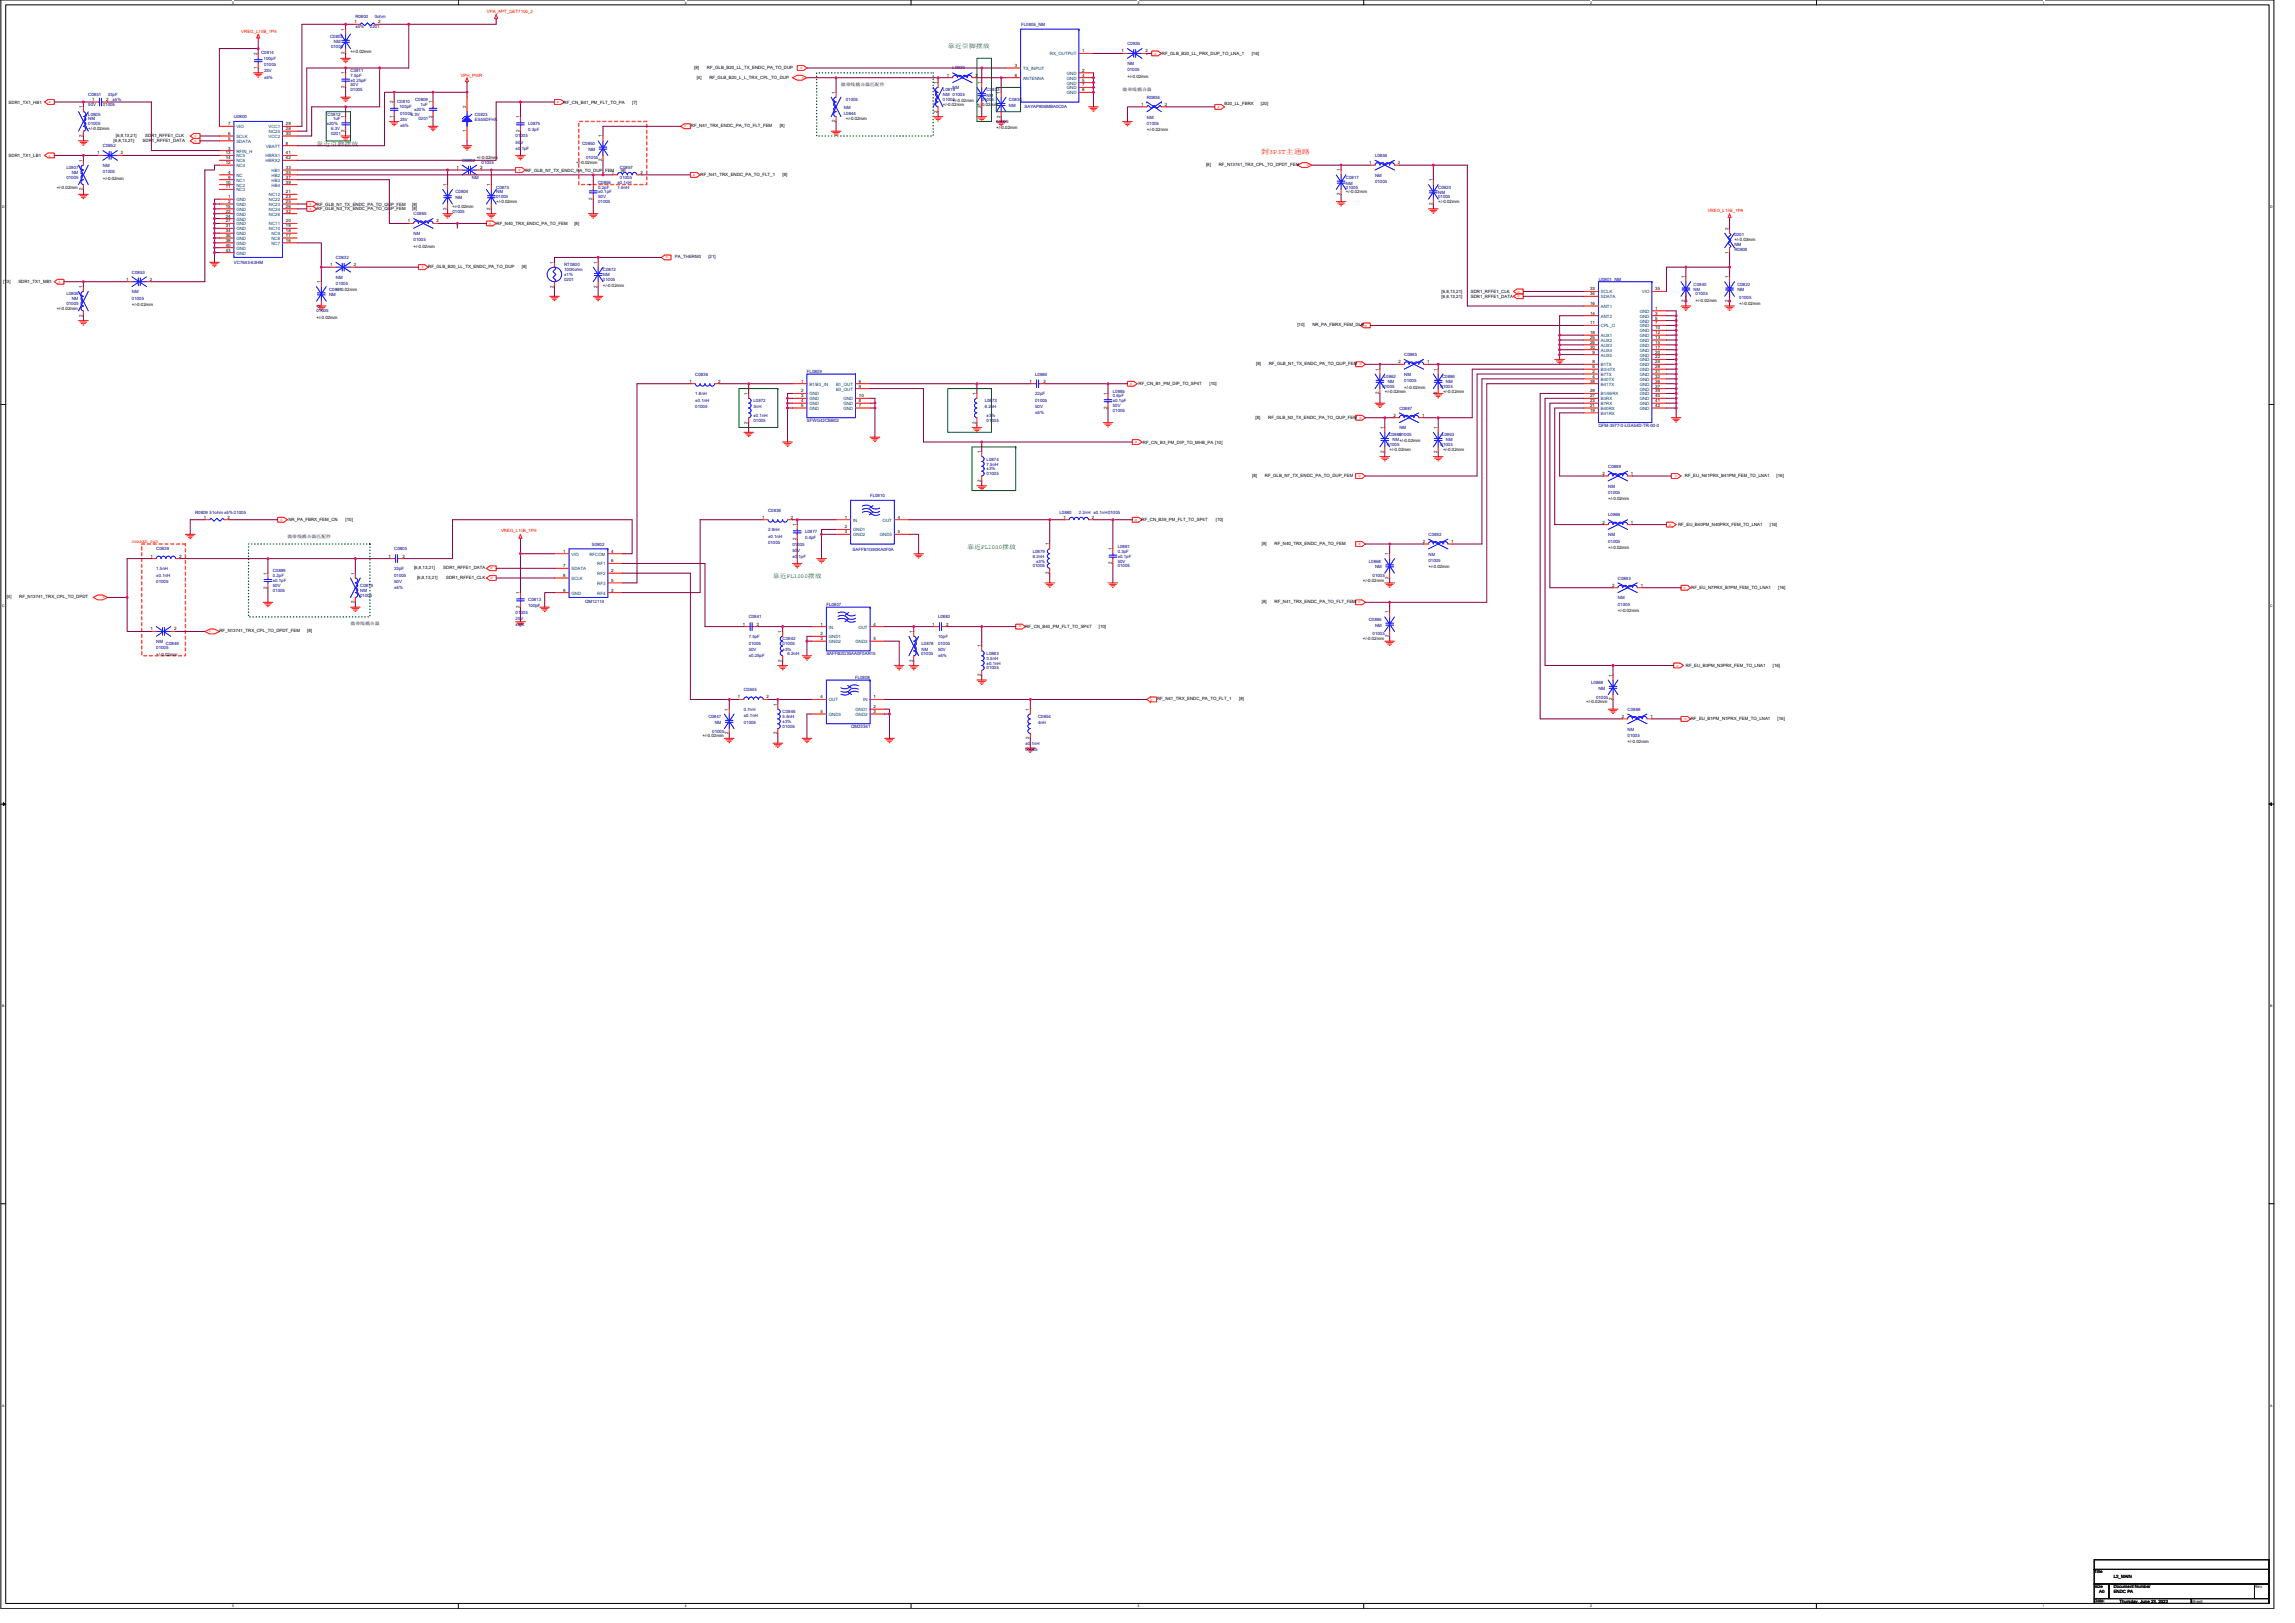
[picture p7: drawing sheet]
<svg xmlns="http://www.w3.org/2000/svg" width="420mm" height="297mm" viewBox="0 0 420 297" stroke-linecap="round" stroke-linejoin="round" font-family="sans-serif">
<defs><g id="words">
<text font-size="1.2" fill="#f00" x="230.9" y="28.1">到3P3T主通路</text>
<g font-size="1.1" fill="#008000">
<text x="173.5" y="8.9">靠近引脚摆放</text>
<text x="57.9" y="26.6">靠近引脚摆放</text>
<text x="177.1" y="100.4">靠近FL1000摆放</text>
<text x="141.5" y="105.8">靠近FL1000摆放</text>
</g>
<g font-size=".8">
<text x="63.1" y="5.6" transform="rotate(-90 63.1 5.6)">1</text>
<text x="64.9" y="4.3">1</text>
<text x="69.2" y="4.3">2</text>
<text x="47.1" y="10" transform="rotate(-90 47.1 10)">2</text>
<text x="63.1" y="10" transform="rotate(-90 63.1 10)">2</text>
<text x="64.2" y="9.8">+/-0.02mm</text>
<text x="198.1" y="9.6">1</text>
<text x="205.3" y="9.6">1</text>
<text x="209.7" y="9.6">2</text>
<text x="212.7" y="10.1">RF_GLB_B20_LL_PRX_DUP_TO_LNA_1</text>
<text x="229.2" y="10.1">[16]</text>
<text x="47.1" y="12.6" transform="rotate(-90 47.1 12.6)">1</text>
<text x="63.1" y="16.2" transform="rotate(-90 63.1 16.2)">2</text>
<text x="63.1" y="13.6" transform="rotate(-90 63.1 13.6)">1</text>
<text x="127.1" y="12.6">[8]</text>
<text x="127.6" y="14.4">[4]</text>
<text x="129.4" y="12.6">RF_GLB_B20_LL_TX_ENDC_PA_TO_DUP</text>
<text x="129.9" y="14.4">RF_GLB_B20_L_L_TRX_CPL_TO_DUP</text>
<text x="152.9" y="17.2" transform="rotate(-90 152.9 17.2)">1</text>
<text x="154" y="15.8">微带线耦合器匹配件</text>
<text x="171.6" y="15.4" transform="rotate(-90 171.6 15.4)">1</text>
<text x="173.3" y="14">1</text>
<text x="178.6" y="14">2</text>
<text x="179.6" y="15.4" transform="rotate(-90 179.6 15.4)">1</text>
<text x="183.1" y="17.2" transform="rotate(-90 183.1 17.2)">1</text>
<text x="185.8" y="12.3">3</text>
<text x="185.8" y="14">6</text>
<text x="198.1" y="13.2">2</text>
<text x="198.1" y="14">4</text>
<text x="198.1" y="14.9">5</text>
<text x="198.1" y="15.8">7</text>
<text x="198.1" y="16.7">8</text>
<text x="205.5" y="16.6">微带线耦合器</text>
<text x="206.4" y="14.2">+/-0.02mm</text>
<text x="1.6" y="18.9">SDR1_TX1_HB1</text>
<text x="15.1" y="19.8" transform="rotate(-90 15.1 19.8)">1</text>
<text x="16.2" y="23.8">+/-0.02mm</text>
<text x="16.9" y="18.5">1</text>
<text x="19.4" y="18.5">2</text>
<text x="41.8" y="22.9">7</text>
<text x="52.3" y="23.8">28</text>
<text x="52.3" y="22.9">29</text>
<text x="63.1" y="21.6" transform="rotate(-90 63.1 21.6)">1</text>
<text x="72" y="21.5" transform="rotate(-90 72 21.5)">1</text>
<text x="72" y="18.9" transform="rotate(-90 72 18.9)">2</text>
<text x="79.1" y="21.5" transform="rotate(-90 79.1 21.5)">2</text>
<text x="79.1" y="18.9" transform="rotate(-90 79.1 18.9)">1</text>
<text x="85.3" y="19.8" transform="rotate(-90 85.3 19.8)">2</text>
<text x="95.1" y="21.6" transform="rotate(-90 95.1 21.6)">1</text>
<text x="103.2" y="18.9">RF_CN_B41_PM_FLT_TO_PA</text>
<text x="115.7" y="18.9">[7]</text>
<text x="126.5" y="23.3">RF_N41_TRX_ENDC_PA_TO_FLT_FEM</text>
<text x="142.8" y="23.3">[8]</text>
<text x="152.9" y="22.4" transform="rotate(-90 152.9 22.4)">2</text>
<text x="154.8" y="22.1">+/-0.02mm</text>
<text x="171.6" y="20.6" transform="rotate(-90 171.6 20.6)">2</text>
<text x="172.6" y="19.4">+/-0.02mm</text>
<text x="174.4" y="18.7">+/-0.02mm</text>
<text x="178.8" y="19.4">+/-0.02mm</text>
<text x="179.6" y="19.7" transform="rotate(-90 179.6 19.7)">2</text>
<text x="182.4" y="23.7">+/-0.02mm</text>
<text x="183.1" y="21.5" transform="rotate(-90 183.1 21.5)">2</text>
<text x="208.9" y="19.4">1</text>
<text x="213.3" y="19.4">2</text>
<text x="224.2" y="19.2">B20_LL_FBRX</text>
<text x="230.9" y="19.2">[20]</text>
<text x="1.6" y="28.7">SDR1_TX1_LB1</text>
<text x="15.1" y="29.6" transform="rotate(-90 15.1 29.6)">1</text>
<text x="15.1" y="25.1" transform="rotate(-90 15.1 25.1)">2</text>
<text x="17.8" y="28.3">1</text>
<text x="20.8" y="26.1">[6,8,13,21]</text>
<text x="21.2" y="25.2">[6,8,13,21]</text>
<text x="22.1" y="28.3">2</text>
<text x="26.1" y="26.1">SDR1_RFFE1_DATA</text>
<text x="26.6" y="25.2">SDR1_RFFE1_CLK</text>
<text x="41.3" y="29.2">14</text>
<text x="41.3" y="28.3">13</text>
<text x="41.8" y="27.4">3</text>
<text x="41.8" y="25.6">5</text>
<text x="41.8" y="24.7">6</text>
<text x="52.3" y="28.3">41</text>
<text x="52.3" y="26.5">8</text>
<text x="52.3" y="24.7">30</text>
<text x="52.3" y="29.2">42</text>
<text x="63.1" y="24.2" transform="rotate(-90 63.1 24.2)">2</text>
<text x="85.3" y="24.2" transform="rotate(-90 85.3 24.2)">1</text>
<text x="87.3" y="29.2">+/-0.02mm</text>
<text x="95.1" y="24.2" transform="rotate(-90 95.1 24.2)">2</text>
<text x="110.2" y="29.5" transform="rotate(-90 110.2 29.5)">2</text>
<text x="110.2" y="25.2" transform="rotate(-90 110.2 25.2)">1</text>
<text x="210" y="24">+/-0.02mm</text>
<text x="10.4" y="34.5">+/-0.02mm</text>
<text x="15.1" y="34.9" transform="rotate(-90 15.1 34.9)">2</text>
<text x="18.8" y="32.9">+/-0.02mm</text>
<text x="41.3" y="33.6">10</text>
<text x="41.3" y="34.5">11</text>
<text x="41.3" y="30">12</text>
<text x="41.8" y="31.8">4</text>
<text x="41.8" y="32.7">9</text>
<text x="52.3" y="35.4">21</text>
<text x="52.3" y="30.9">33</text>
<text x="52.3" y="31.8">35</text>
<text x="52.3" y="32.7">37</text>
<text x="52.3" y="33.6">39</text>
<text x="81.8" y="34" transform="rotate(-90 81.8 34)">1</text>
<text x="83.5" y="30.9">1</text>
<text x="87.9" y="30.9">2</text>
<text x="89.8" y="34" transform="rotate(-90 89.8 34)">1</text>
<text x="96.3" y="31.4">RF_GLB_N7_TX_ENDC_PA_TO_DUP_FEM</text>
<text x="105.5" y="30.1">+/-0.02mm</text>
<text x="108.4" y="34" transform="rotate(-90 108.4 34)">1</text>
<text x="112" y="31.8">1</text>
<text x="113.7" y="31.4">[8]</text>
<text x="117.2" y="31.8">2</text>
<text x="128.3" y="32.3">RF_N41_TRX_ENDC_PA_TO_FLT_1</text>
<text x="143.3" y="32.3">[8]</text>
<text x="220.8" y="30.4">[8]</text>
<text x="223.1" y="30.4">RF_N13741_TRX_CPL_TO_DPDT_FEM</text>
<text x="245.3" y="35.7" transform="rotate(-90 245.3 35.7)">2</text>
<text x="245.3" y="31.4" transform="rotate(-90 245.3 31.4)">1</text>
<text x="246.4" y="35.4">+/-0.02mm</text>
<text x="250.7" y="30">1</text>
<text x="255.9" y="30">2</text>
<text x="262.2" y="33.2" transform="rotate(-90 262.2 33.2)">1</text>
<text x="41.3" y="38">15</text>
<text x="41.3" y="38.9">22</text>
<text x="41.3" y="39.8">24</text>
<text x="41.3" y="40.7">27</text>
<text x="41.3" y="41.6">31</text>
<text x="41.8" y="36.3">1</text>
<text x="41.8" y="37.2">2</text>
<text x="52.3" y="41.6">19</text>
<text x="52.3" y="40.7">20</text>
<text x="52.3" y="38">26</text>
<text x="52.3" y="36.3">23</text>
<text x="52.3" y="37.2">25</text>
<text x="52.3" y="38.9">32</text>
<text x="58" y="38.5">RF_GLB_N3_TX_ENDC_PA_TO_QUP_FEM</text>
<text x="58" y="37.6">RF_GLB_N1_TX_ENDC_PA_TO_QUP_FEM</text>
<text x="74.7" y="40.7">1</text>
<text x="75.5" y="38.5">[8]</text>
<text x="75.5" y="37.6">[8]</text>
<text x="79.9" y="40.7">2</text>
<text x="81.8" y="38.4" transform="rotate(-90 81.8 38.4)">2</text>
<text x="82.8" y="38.1">+/-0.02mm</text>
<text x="89.8" y="38.4" transform="rotate(-90 89.8 38.4)">2</text>
<text x="90.8" y="37.2">+/-0.02mm</text>
<text x="90.9" y="41.2">RF_N40_TRX_ENDC_PA_TO_FEM</text>
<text x="105.1" y="41.2">[8]</text>
<text x="108.4" y="36.6" transform="rotate(-90 108.4 36.6)">2</text>
<text x="262.2" y="37.5" transform="rotate(-90 262.2 37.5)">2</text>
<text x="263.3" y="37.2">+/-0.02mm</text>
<text x="41.3" y="43.4">36</text>
<text x="41.3" y="44.3">38</text>
<text x="41.3" y="45.2">40</text>
<text x="41.3" y="42.5">34</text>
<text x="41.3" y="46">43</text>
<text x="52.3" y="44.3">16</text>
<text x="52.3" y="43.4">17</text>
<text x="52.3" y="42.5">18</text>
<text x="75.7" y="45.3">+/-0.02mm</text>
<text x="316.5" y="46.4" transform="rotate(-90 316.5 46.4)">1</text>
<text x="316.5" y="42.1" transform="rotate(-90 316.5 42.1)">2</text>
<text x="317.5" y="44.1">+/-0.03mm</text>
<text x=".6" y="51.8">[13]</text>
<text x="3.4" y="51.8">SDR1_TX1_MB1</text>
<text x="15.1" y="52.7" transform="rotate(-90 15.1 52.7)">1</text>
<text x="23.1" y="51.4">1</text>
<text x="27.4" y="51.4">2</text>
<text x="58.6" y="51.8" transform="rotate(-90 58.6 51.8)">1</text>
<text x="60.4" y="48.7">1</text>
<text x="61.5" y="53.3">+/-0.02mm</text>
<text x="64.8" y="48.7">2</text>
<text x="78.4" y="49.1">RF_GLB_B20_LL_TX_ENDC_PA_TO_DUP</text>
<text x="95.5" y="49.1">[8]</text>
<text x="101.3" y="52.6" transform="rotate(-90 101.3 52.6)">2</text>
<text x="101.3" y="48.3" transform="rotate(-90 101.3 48.3)">1</text>
<text x="109.3" y="52.6" transform="rotate(-90 109.3 52.6)">2</text>
<text x="109.3" y="48.3" transform="rotate(-90 109.3 48.3)">1</text>
<text x="110.4" y="52.5">+/-0.02mm</text>
<text x="263.9" y="53.6">[6,8,13,21]</text>
<text x="269.3" y="53.6">SDR1_RFFE1_CLK</text>
<text x="291.1" y="53.2">33</text>
<text x="303" y="53.2">35</text>
<text x="308.5" y="50.9" transform="rotate(-90 308.5 50.9)">1</text>
<text x="316.5" y="50.9" transform="rotate(-90 316.5 50.9)">1</text>
<text x="10.4" y="56.7">+/-0.02mm</text>
<text x="15.1" y="58" transform="rotate(-90 15.1 58)">2</text>
<text x="24.2" y="56">+/-0.02mm</text>
<text x="57.9" y="58.3">+/-0.02mm</text>
<text x="58.6" y="56.2" transform="rotate(-90 58.6 56.2)">2</text>
<text x="237.5" y="59.7">[10]</text>
<text x="240.3" y="59.7">NR_PA_FBRX_FEM_GLBo</text>
<text x="263.9" y="54.5">[6,8,13,21]</text>
<text x="269.3" y="54.5">SDR1_RFFE1_DATA</text>
<text x="291.1" y="54">34</text>
<text x="291.1" y="55.8">16</text>
<text x="291.1" y="57.6">14</text>
<text x="291.1" y="59.4">11</text>
<text x="303" y="56.7">1</text>
<text x="303" y="57.6">3</text>
<text x="303" y="58.5">5</text>
<text x="303" y="59.4">7</text>
<text x="308.5" y="55.3" transform="rotate(-90 308.5 55.3)">2</text>
<text x="310.4" y="55.2">+/-0.02mm</text>
<text x="316.5" y="55.3" transform="rotate(-90 316.5 55.3)">2</text>
<text x="318.4" y="55.8">+/-0.02mm</text>
<text x="291.1" y="61.2">18</text>
<text x="291.1" y="62">25</text>
<text x="291.1" y="62.9">26</text>
<text x="291.1" y="63.8">30</text>
<text x="291.6" y="64.7">9</text>
<text x="303" y="60.3">10</text>
<text x="303" y="61.2">12</text>
<text x="303" y="62">13</text>
<text x="303" y="62.9">15</text>
<text x="303" y="63.8">17</text>
<text x="303" y="64.7">20</text>
<text x="303" y="65.6">22</text>
<text x="126.2" y="70">1</text>
<text x="131.5" y="70">2</text>
<text x="146.7" y="70">1</text>
<text x="146.7" y="71.8">2</text>
<text x="157.2" y="70">6</text>
<text x="157.2" y="70.9">9</text>
<text x="188.4" y="70">1</text>
<text x="191" y="70">2</text>
<text x="208.5" y="70.5">RF_CN_B1_PM_DIP_TO_SP4T</text>
<text x="221.4" y="70.5">[10]</text>
<text x="230" y="66.9">[8]</text>
<text x="232.3" y="66.9">RF_GLB_N1_TX_ENDC_PA_TO_QUP_FEM</text>
<text x="252.4" y="67.8" transform="rotate(-90 252.4 67.8)">1</text>
<text x="253.5" y="71.8">+/-0.02mm</text>
<text x="256" y="66.5">2</text>
<text x="257.1" y="71.1">+/-0.02mm</text>
<text x="261.3" y="66.5">1</text>
<text x="263.1" y="67.8" transform="rotate(-90 263.1 67.8)">1</text>
<text x="264.2" y="71.8">+/-0.02mm</text>
<text x="291.1" y="70">38</text>
<text x="291.1" y="71.8">29</text>
<text x="291.6" y="66.5">8</text>
<text x="291.6" y="67.4">6</text>
<text x="291.6" y="68.3">2</text>
<text x="291.6" y="69.2">4</text>
<text x="303" y="66.5">24</text>
<text x="303" y="67.4">28</text>
<text x="303" y="68.3">31</text>
<text x="303" y="69.2">32</text>
<text x="303" y="70">36</text>
<text x="303" y="70.9">37</text>
<text x="303" y="71.8">39</text>
<text x="136.9" y="77.5" transform="rotate(-90 136.9 77.5)">2</text>
<text x="136.9" y="72.3" transform="rotate(-90 136.9 72.3)">1</text>
<text x="146.7" y="72.7">3</text>
<text x="146.7" y="73.6">4</text>
<text x="146.7" y="74.5">5</text>
<text x="157.2" y="74.5">7</text>
<text x="157.2" y="73.6">8</text>
<text x="157.2" y="72.7">10</text>
<text x="178.7" y="77.5" transform="rotate(-90 178.7 77.5)">2</text>
<text x="178.7" y="72.3" transform="rotate(-90 178.7 72.3)">1</text>
<text x="202.7" y="74.9" transform="rotate(-90 202.7 74.9)">2</text>
<text x="202.7" y="72.3" transform="rotate(-90 202.7 72.3)">1</text>
<text x="229.9" y="76.6">[8]</text>
<text x="232.2" y="76.6">RF_GLB_N3_TX_ENDC_PA_TO_QUP_FEM</text>
<text x="252.4" y="72.2" transform="rotate(-90 252.4 72.2)">2</text>
<text x="255.1" y="76.3">2</text>
<text x="260.4" y="76.3">1</text>
<text x="263.1" y="72.2" transform="rotate(-90 263.1 72.2)">2</text>
<text x="291.1" y="72.7">27</text>
<text x="291.1" y="73.6">23</text>
<text x="291.1" y="74.5">21</text>
<text x="291.1" y="75.4">19</text>
<text x="303" y="72.7">40</text>
<text x="303" y="73.6">41</text>
<text x="303" y="74.5">42</text>
<text x="179.6" y="82.9" transform="rotate(-90 179.6 82.9)">1</text>
<text x="209.3" y="81.2">RF_CN_B3_PM_DIP_TO_MHB_PA [10]</text>
<text x="253.3" y="82.9" transform="rotate(-90 253.3 82.9)">2</text>
<text x="253.3" y="78.5" transform="rotate(-90 253.3 78.5)">1</text>
<text x="254.4" y="82.5">+/-0.02mm</text>
<text x="263.1" y="82.9" transform="rotate(-90 263.1 82.9)">2</text>
<text x="263.1" y="78.5" transform="rotate(-90 263.1 78.5)">1</text>
<text x="264.2" y="82.5">+/-0.02mm</text>
<text x="179.6" y="88.2" transform="rotate(-90 179.6 88.2)">2</text>
<text x="229.3" y="87.3">[8]</text>
<text x="231.6" y="87.3">RF_GLB_N7_TX_ENDC_PA_TO_DUP_FEM</text>
<text x="293.3" y="86.9">2</text>
<text x="298.6" y="86.9">1</text>
<text x="308.5" y="87.3">RF_EU_N41PRX_B41PM_FEM_TO_LNA1</text>
<text x="325.3" y="87.3">[16]</text>
<text x="37.3" y="94.9">1</text>
<text x="41.7" y="94.9">2</text>
<text x="52.8" y="95.4">NR_PA_FBRX_FEM_CN</text>
<text x="63.3" y="95.4">[10]</text>
<text x="139.6" y="94.9">1</text>
<text x="144.8" y="94.9">2</text>
<text x="154.7" y="94.9">1</text>
<text x="164.4" y="94.9">4</text>
<text x="194.7" y="94.9">1</text>
<text x="199.9" y="94.9">2</text>
<text x="209" y="95.4">RF_CN_B39_PM_FLT_TO_SP4T</text>
<text x="222.6" y="95.4">[10]</text>
<text x="293.3" y="95.8">2</text>
<text x="294.4" y="91.6">+/-0.02mm</text>
<text x="298.6" y="95.8">1</text>
<text x="52.6" y="98.4">微带线耦合器匹配件</text>
<text x="103.1" y="101.2">1</text>
<text x="111.9" y="101.2">4</text>
<text x="145.8" y="98.9" transform="rotate(-90 145.8 98.9)">2</text>
<text x="145.8" y="96.3" transform="rotate(-90 145.8 96.3)">1</text>
<text x="154.7" y="97.6">3</text>
<text x="154.7" y="96.7">2</text>
<text x="164.4" y="97.6">5</text>
<text x="192" y="99.8" transform="rotate(-90 192 99.8)">1</text>
<text x="203.6" y="100.7" transform="rotate(-90 203.6 100.7)">1</text>
<text x="231" y="99.8">[8]</text>
<text x="233.3" y="99.8">RF_N40_TRX_ENDC_PA_TO_FEM</text>
<text x="254.2" y="101.6" transform="rotate(-90 254.2 101.6)">1</text>
<text x="260.5" y="99.4">2</text>
<text x="265.7" y="99.4">1</text>
<text x="294.4" y="100.5">+/-0.02mm</text>
<text x="307.2" y="96.3">RF_EU_B40PM_N40PRX_FEM_TO_LNA1</text>
<text x="324" y="96.3">[16]</text>
<text x="27.5" y="102.1">1</text>
<text x="32.8" y="102.1">2</text>
<text x="48.9" y="107.8" transform="rotate(-90 48.9 107.8)">2</text>
<text x="48.9" y="105.2" transform="rotate(-90 48.9 105.2)">1</text>
<text x="64.9" y="105.2" transform="rotate(-90 64.9 105.2)">1</text>
<text x="71.1" y="102.1">1</text>
<text x="73.7" y="102.1">2</text>
<text x="75.8" y="104.2">[6,8,13,21]</text>
<text x="76.3" y="106">[6,8,13,21]</text>
<text x="81.1" y="104.2">SDR1_RFFE1_DATA</text>
<text x="81.7" y="106">SDR1_RFFE1_CLK</text>
<text x="103.1" y="103.8">7</text>
<text x="103.1" y="105.6">8</text>
<text x="111.9" y="104.7">2</text>
<text x="111.9" y="106.5">5</text>
<text x="111.9" y="102.9">6</text>
<text x="192" y="105.1" transform="rotate(-90 192 105.1)">2</text>
<text x="203.6" y="103.3" transform="rotate(-90 203.6 103.3)">2</text>
<text x="249.5" y="106.5">+/-0.02mm</text>
<text x="254.2" y="106" transform="rotate(-90 254.2 106)">2</text>
<text x="261.5" y="104">+/-0.02mm</text>
<text x="295.1" y="107.4">2</text>
<text x="300.4" y="107.4">1</text>
<text x="309.6" y="107.8">RF_EU_N7PRX_B7PM_FEM_TO_LNA1</text>
<text x="325.5" y="107.8">[16]</text>
<text x="1.2" y="109.5">[4]</text>
<text x="3.5" y="109.5">RF_N13741_TRX_CPL_TO_DPDT</text>
<text x="64.9" y="110.4" transform="rotate(-90 64.9 110.4)">2</text>
<text x="95.1" y="111.3" transform="rotate(-90 95.1 111.3)">2</text>
<text x="95.1" y="108.7" transform="rotate(-90 95.1 108.7)">1</text>
<text x="103.1" y="108.3">9</text>
<text x="111.9" y="108.3">3</text>
<text x="231" y="110.4">[8]</text>
<text x="233.3" y="110.4">RF_N41_TRX_ENDC_PA_TO_FLT_FEM o</text>
<text x="254.2" y="112.3" transform="rotate(-90 254.2 112.3)">1</text>
<text x="296.2" y="112">+/-0.02mm</text>
<text x="27.5" y="115.4">1</text>
<text x="31.9" y="115.4">2</text>
<text x="40.2" y="115.8">RF_N13741_TRX_CPL_TO_DPDT_FEM</text>
<text x="56.3" y="115.8">[8]</text>
<text x="64.2" y="114.4">微带线耦合器</text>
<text x="136" y="114.5">1</text>
<text x="138.6" y="114.5">2</text>
<text x="143.1" y="115.8" transform="rotate(-90 143.1 115.8)">1</text>
<text x="150.2" y="114.5">1</text>
<text x="150.2" y="117.2">3</text>
<text x="150.2" y="116.3">2</text>
<text x="159.9" y="114.5">4</text>
<text x="159.9" y="117.2">5</text>
<text x="167.1" y="115.8" transform="rotate(-90 167.1 115.8)">1</text>
<text x="170.7" y="114.5">1</text>
<text x="173.2" y="114.5">2</text>
<text x="179.6" y="118.5" transform="rotate(-90 179.6 118.5)">1</text>
<text x="187.7" y="114.9">RF_CN_B40_PM_FLT_TO_SP4T</text>
<text x="201.2" y="114.9">[10]</text>
<text x="249.5" y="117.2">+/-0.02mm</text>
<text x="254.2" y="116.6" transform="rotate(-90 254.2 116.6)">2</text>
<text x="28.6" y="120">+/-0.02mm</text>
<text x="143.1" y="121.1" transform="rotate(-90 143.1 121.1)">2</text>
<text x="167.1" y="121.1" transform="rotate(-90 167.1 121.1)">2</text>
<text x="179.6" y="123.8" transform="rotate(-90 179.6 123.8)">2</text>
<text x="295.1" y="123.8" transform="rotate(-90 295.1 123.8)">1</text>
<text x="308.6" y="122.1">RF_EU_B3PM_N3PRX_FEM_TO_LNA1</text>
<text x="324.6" y="122.1">[16]</text>
<text x="133.3" y="130.1" transform="rotate(-90 133.3 130.1)">1</text>
<text x="135.1" y="127.8">1</text>
<text x="140.4" y="127.8">2</text>
<text x="142.2" y="129.2" transform="rotate(-90 142.2 129.2)">1</text>
<text x="150.2" y="127.8">4</text>
<text x="150.2" y="130.5">5</text>
<text x="159.9" y="127.8">1</text>
<text x="159.9" y="130.5">3</text>
<text x="159.9" y="129.6">2</text>
<text x="188.4" y="130.1" transform="rotate(-90 188.4 130.1)">1</text>
<text x="211.8" y="128.2">RF_N41_TRX_ENDC_PA_TO_FLT_1</text>
<text x="226.9" y="128.2">[8]</text>
<text x="290.4" y="128.7">+/-0.02mm</text>
<text x="295.1" y="128.2" transform="rotate(-90 295.1 128.2)">2</text>
<text x="296.9" y="131.4">2</text>
<text x="302.2" y="131.4">1</text>
<text x="309.5" y="131.8">RF_EU_B1PM_N1PRX_FEM_TO_LNA1</text>
<text x="325.4" y="131.8">[16]</text>
<text x="128.6" y="135">+/-0.02mm</text>
<text x="133.3" y="134.4" transform="rotate(-90 133.3 134.4)">2</text>
<text x="142.2" y="134.4" transform="rotate(-90 142.2 134.4)">2</text>
<text x="188.4" y="135.3" transform="rotate(-90 188.4 135.3)">2</text>
<text x="298" y="136">+/-0.02mm</text>
<text x="383.4" y="288">Title</text>
<text x="383.4" y="290.6">Size</text>
<text x="383.4" y="293.3">Date:</text>
<text x="384.3" y="291.5">A0</text>
<text x="387" y="290.6">Document Number</text>
<text x="387" y="291.5">ENDC PA</text>
<text x="387" y="288.8">L2_MAIN</text>
<text x="388" y="293.3">Thursday, June 23, 2022</text>
<text x="401.2" y="293.3">Sheet</text>
<text x="412.7" y="290.6">Rev</text>
</g>
<g font-size=".8" fill="#000080">
<text x="65.1" y="3.4">R0800</text>
<text x="65.1" y="5.2">±5%</text>
<text x="67.7" y="5.2">0201</text>
<text x="68.6" y="3.4">0ohm</text>
<text x="186.9" y="4.8">FL0805_NM</text>
<text x="47.8" y="9.9">C0814</text>
<text x="48.3" y="10.9">100pF</text>
<text x="60.4" y="6.9">C0803</text>
<text x="60.6" y="8.7">01005</text>
<text x="61.1" y="7.8">NM</text>
<text x="206.4" y="8.3">C0835</text>
<text x="206.4" y="11.9">NM</text>
<text x="16.2" y="17.6">C0851</text>
<text x="19.7" y="17.6">33pF</text>
<text x="48.3" y="12.1">01005</text>
<text x="48.3" y="13.3">25V</text>
<text x="48.3" y="14.4">±5%</text>
<text x="64.2" y="13.2">C0811</text>
<text x="64.2" y="14.1">7.5pF</text>
<text x="64.2" y="16.7">01005</text>
<text x="64.2" y="15.8">50V</text>
<text x="64.2" y="14.9">±0.25pF</text>
<text x="172.6" y="16.7">L0819</text>
<text x="172.6" y="17.6">NM 01005</text>
<text x="174.4" y="12.7">L0820</text>
<text x="174.4" y="16.4">NM</text>
<text x="180.6" y="16.7">C0833</text>
<text x="180.6" y="17.8">NM</text>
<text x="206.4" y="13.1">01005</text>
<text x="16.2" y="21.2">L0805</text>
<text x="16.2" y="22.1">NM</text>
<text x="16.2" y="22.9">01005</text>
<text x="16.2" y="19.4">50V</text>
<text x="18.8" y="19.4">01005</text>
<text x="20.6" y="18.5">±5%</text>
<text x="42.8" y="21.6">U0800</text>
<text x="59.8" y="22.9">±20%</text>
<text x="60" y="21.2">C0812</text>
<text x="60.6" y="23.8">6.3V</text>
<text x="61" y="22.1">1uF</text>
<text x="72.7" y="18.8">C0810</text>
<text x="73.1" y="19.8">100pF</text>
<text x="73.2" y="21">010056.3V</text>
<text x="73.2" y="22.1">25V</text>
<text x="73.2" y="23.3">±5%</text>
<text x="75.8" y="20.3">±20%</text>
<text x="76" y="18.5">C0809</text>
<text x="76.6" y="22.1">0201</text>
<text x="77" y="19.4">1uF</text>
<text x="86.9" y="21.2">C0823</text>
<text x="86.9" y="22.2">ES55DFHX</text>
<text x="96.7" y="22.9">L0875</text>
<text x="154.5" y="21">L0844</text>
<text x="154.5" y="19.9">NM</text>
<text x="154.8" y="18.5">01005</text>
<text x="172.6" y="18.5">01005</text>
<text x="179.7" y="18.5">01005</text>
<text x="182.4" y="22.5">01005</text>
<text x="184.7" y="18.5">C0834</text>
<text x="184.7" y="19.6">NM</text>
<text x="187.6" y="19.7">SAYAP806MBA0C0A</text>
<text x="210" y="18.1">R0806</text>
<text x="210" y="21.7">NM</text>
<text x="210" y="22.9">01005</text>
<text x="18.8" y="26.9">C0852</text>
<text x="60.6" y="24.7">0201</text>
<text x="84.6" y="29.6">C0802</text>
<text x="94.4" y="25.2">01005</text>
<text x="94.4" y="26.3">50V</text>
<text x="94.4" y="27.5">±0.1pF</text>
<text x="96.7" y="24">0.3pF</text>
<text x="106.6" y="26.5">C0850</text>
<text x="107.3" y="29.2">01005</text>
<text x="107.7" y="27.6">NM</text>
<text x="251.7" y="28.7">L0856</text>
<text x="12.2" y="30.9">L0807</text>
<text x="12.2" y="32.7">01005</text>
<text x="13.1" y="31.8">NM</text>
<text x="18.8" y="30.6">NM</text>
<text x="18.8" y="31.7">01005</text>
<text x="83.4" y="35.4">C0804</text>
<text x="86.4" y="32.7">NM</text>
<text x="88.2" y="30.1">01005</text>
<text x="90.8" y="34.5">C0875</text>
<text x="90.8" y="35.4">NM</text>
<text x="109.5" y="33.6">C0856</text>
<text x="109.5" y="34.5">0.2pF</text>
<text x="109.5" y="35.4">±0.1pF</text>
<text x="113.1" y="34.5">1.6nH</text>
<text x="113.1" y="33.6">±0.1nH</text>
<text x="113.5" y="30.9">C0857</text>
<text x="113.5" y="32.7">01005</text>
<text x="246.4" y="32.7">C0817</text>
<text x="246.4" y="33.8">NM</text>
<text x="246.4" y="34.5">01005</text>
<text x="251.7" y="32.4">NM</text>
<text x="251.7" y="33.5">01005</text>
<text x="263.3" y="34.5">C0820</text>
<text x="263.3" y="35.6">NM</text>
<text x="75.7" y="39.4">C0865</text>
<text x="82.8" y="38.9">01005</text>
<text x="83.4" y="36.5">NM</text>
<text x="90.8" y="36.3">01005</text>
<text x="109.5" y="37.2">01005</text>
<text x="109.5" y="36.3">50V</text>
<text x="263.3" y="36.3">01005</text>
<text x="61.5" y="47.4">C0832</text>
<text x="75.7" y="43">NM</text>
<text x="75.7" y="44.2">01005</text>
<text x="317.5" y="45.9">R0808</text>
<text x="317.5" y="45">NM</text>
<text x="317.5" y="43.2">0201</text>
<text x="24.2" y="50.1">C0853</text>
<text x="24.2" y="53.7">NM</text>
<text x="42.8" y="48.4">VC7643-63HM</text>
<text x="60.3" y="53.2">C0831</text>
<text x="61.5" y="51">NM</text>
<text x="61.5" y="52.2">01005</text>
<text x="103.3" y="48.7">RT0800</text>
<text x="103.3" y="49.6">100Kohm</text>
<text x="103.3" y="50.5">±1%</text>
<text x="103.3" y="51.4">0201</text>
<text x="110.4" y="49.6">C0872</text>
<text x="110.4" y="50.5">NM</text>
<text x="110.4" y="51.4">01005</text>
<text x="292.7" y="51.4">U0801_NM</text>
<text x="310.1" y="52.3">C0840</text>
<text x="310.1" y="53.3">NM</text>
<text x="318.1" y="52.3">C0822</text>
<text x="318.1" y="53.3">NM</text>
<text x="12.2" y="54.1">L0806</text>
<text x="12.2" y="55.8">01005</text>
<text x="13.1" y="54.9">NM</text>
<text x="24.2" y="54.9">01005</text>
<text x="57.9" y="57.2">01005</text>
<text x="60.3" y="54.2">NM</text>
<text x="310.4" y="54.1">01005</text>
<text x="318.4" y="54.7">01005</text>
<text x="257.1" y="65.2">C0885</text>
<text x="127.3" y="68.7">C0836</text>
<text x="147.7" y="68.2">FL0809</text>
<text x="189.5" y="68.7">L0884</text>
<text x="203.7" y="71.8">L0885</text>
<text x="253.1" y="70.9">01005</text>
<text x="253.3" y="69.2">L0862</text>
<text x="254.1" y="70.1">NM</text>
<text x="257.1" y="68.8">NM</text>
<text x="257.1" y="70">01005</text>
<text x="263.7" y="70.9">01005</text>
<text x="264" y="69.2">C0886</text>
<text x="264.7" y="70.1">NM</text>
<text x="127.3" y="72.4">1.8nH</text>
<text x="127.3" y="73.5">±0.1nH</text>
<text x="127.3" y="74.7">01005</text>
<text x="138" y="73.6">L0872</text>
<text x="138" y="74.7">3nH</text>
<text x="138" y="76.3">±0.1nH</text>
<text x="138" y="77.2">01005</text>
<text x="147.7" y="77.2">SFWG42CBB02</text>
<text x="180.3" y="73.6">L0873</text>
<text x="180.3" y="74.7">6.2nH</text>
<text x="180.6" y="76.3">±3%</text>
<text x="180.6" y="77.2">01005</text>
<text x="189.5" y="72.4">22pF</text>
<text x="189.5" y="73.5">01005</text>
<text x="189.5" y="74.7">50V</text>
<text x="189.5" y="75.8">±5%</text>
<text x="203.7" y="72.7">0.6pF</text>
<text x="203.7" y="75.4">01005</text>
<text x="203.7" y="74.5">50V</text>
<text x="203.7" y="73.6">±0.1pF</text>
<text x="256.2" y="74.9">C0887</text>
<text x="254" y="81.6">01005</text>
<text x="254.2" y="79.8">C0888</text>
<text x="254.9" y="80.7">NM+/-0.02mm</text>
<text x="256.2" y="78.6">NM</text>
<text x="256.2" y="79.8">01005</text>
<text x="263.7" y="81.6">01005</text>
<text x="264" y="79.8">L0863</text>
<text x="264.7" y="80.7">NM</text>
<text x="292.6" y="78.1">QFM-3577-0-LGA54D-TR-00-0</text>
<text x="180.6" y="84.3">L0874</text>
<text x="180.6" y="85.3">7.5nH</text>
<text x="180.6" y="86.1">±3%</text>
<text x="180.6" y="87">01005</text>
<text x="294.4" y="85.6">C0889</text>
<text x="294.4" y="89.3">NM</text>
<text x="35.7" y="94.1">R0809 51ohm ±5% 01005</text>
<text x="140.6" y="93.6">C0838</text>
<text x="159.3" y="91">FL0810</text>
<text x="194" y="94.1">L0880</text>
<text x="197.5" y="94.1">2.2nH ±0.1nH01005</text>
<text x="294.4" y="90.4">01005</text>
<text x="294.4" y="94.5">L0866</text>
<text x="28.6" y="100.7">C0839</text>
<text x="72.2" y="100.7">C0805</text>
<text x="108.3" y="99.9">S0802</text>
<text x="140.6" y="97.3">2.9nH</text>
<text x="140.6" y="98.4">±0.1nH</text>
<text x="140.6" y="99.6">01005</text>
<text x="145.1" y="99.8">01005</text>
<text x="145.1" y="101">50V</text>
<text x="147.4" y="97.6">L0877</text>
<text x="147.4" y="98.7">0.4pF</text>
<text x="156.1" y="100.8">SAFFB1G90KA0F0A</text>
<text x="189.1" y="101.2">L0879</text>
<text x="204.6" y="100.3">L0881</text>
<text x="204.6" y="101.2">0.3pF</text>
<text x="261.5" y="98.1">C0892</text>
<text x="261.5" y="101.7">NM</text>
<text x="294.4" y="98.2">NM</text>
<text x="294.4" y="99.3">01005</text>
<text x="28.6" y="104.4">1.5nH</text>
<text x="28.6" y="105.5">±0.1nH</text>
<text x="28.6" y="106.7">01005</text>
<text x="49.9" y="104.7">C0899</text>
<text x="49.9" y="105.6">0.2pF</text>
<text x="49.9" y="107.4">50V</text>
<text x="49.9" y="106.5">±0.1pF</text>
<text x="65.9" y="107.4">C0876</text>
<text x="72.2" y="104.4">33pF</text>
<text x="72.2" y="105.5">01005</text>
<text x="72.2" y="106.7">50V</text>
<text x="72.2" y="107.8">±5%</text>
<text x="145.1" y="102.2">±0.1pF</text>
<text x="189.1" y="102.1">6.2nH</text>
<text x="189.1" y="103.8">01005</text>
<text x="189.7" y="103">±3%</text>
<text x="204.6" y="103.8">01005</text>
<text x="204.6" y="103">50V</text>
<text x="204.6" y="102.1">±0.1pF</text>
<text x="250.6" y="103">L0868</text>
<text x="251.3" y="105.6">01005</text>
<text x="251.7" y="104">NM</text>
<text x="261.5" y="102.9">01005</text>
<text x="296.2" y="106.1">C0893</text>
<text x="49.9" y="108.3">01005</text>
<text x="65.9" y="108.3">NM</text>
<text x="65.9" y="109.2">01005</text>
<text x="94.4" y="112.3">01005</text>
<text x="94.4" y="113.4">25V</text>
<text x="96.7" y="110.1">C0813</text>
<text x="96.7" y="111.1">100pF</text>
<text x="107.1" y="110.4">QM12114</text>
<text x="137.1" y="113.2">C0841</text>
<text x="151.3" y="111">FL0807</text>
<text x="171.7" y="113.2">L0882</text>
<text x="250.6" y="113.6">C0896</text>
<text x="296.2" y="109.7">NM</text>
<text x="296.2" y="110.9">01005</text>
<text x="28.6" y="117.7">NM</text>
<text x="28.6" y="118.9">01005</text>
<text x="30.4" y="118.1">C0849</text>
<text x="94.4" y="114.6">±5%</text>
<text x="137.1" y="116.8">7.5pF</text>
<text x="137.1" y="118">01005</text>
<text x="137.1" y="119.1">50V</text>
<text x="143.3" y="117.2">C0842</text>
<text x="143.3" y="119.2">±3%</text>
<text x="143.3" y="118.1">01005</text>
<text x="144.2" y="119.8">6.2nH</text>
<text x="151.3" y="119.8">SAFFB2G35AA0F0AR15</text>
<text x="168.6" y="119.8">01005</text>
<text x="168.7" y="118.1">L0878</text>
<text x="168.7" y="119.1">NM</text>
<text x="171.7" y="116.8">10pF</text>
<text x="171.7" y="118">01005</text>
<text x="171.7" y="119.1">50V</text>
<text x="180.6" y="119.8">L0883</text>
<text x="251.3" y="116.3">01005</text>
<text x="251.7" y="114.7">NM</text>
<text x="137.1" y="120.3">±0.25pF</text>
<text x="156.5" y="124.3">FL0808</text>
<text x="171.7" y="120.3">±5%</text>
<text x="180.6" y="120.7">3.5nH</text>
<text x="180.6" y="121.6">±0.1nH</text>
<text x="180.6" y="122.5">01005</text>
<text x="291.3" y="125.2">L0869</text>
<text x="129.7" y="131.4">C0847</text>
<text x="136.2" y="126.5">C0845</text>
<text x="136.2" y="130.2">0.7nH</text>
<text x="136.2" y="131.3">±0.1nH</text>
<text x="143.3" y="130.5">C0846</text>
<text x="143.3" y="131.4">5.6nH</text>
<text x="190" y="131.4">C0854</text>
<text x="292.2" y="127.8">01005</text>
<text x="292.6" y="126.2">NM</text>
<text x="298" y="130.1">C0898</text>
<text x="130.4" y="134.1">01005</text>
<text x="130.8" y="132.5">NM</text>
<text x="136.2" y="132.5">01005</text>
<text x="143.3" y="132.3">±3%</text>
<text x="143.3" y="133.2">01005</text>
<text x="155.8" y="133.2">QM23341</text>
<text x="187.7" y="136.3">±0.1nH</text>
<text x="187.7" y="137.4">01005</text>
<text x="190" y="132.5">4nH</text>
<text x="298" y="133.7">NM</text>
<text x="298" y="134.9">01005</text>
</g>
<g font-size=".8" fill="#f00">
<text x="89.1" y="2.3">VPA_APT_QET7100_2</text>
<text x="44.2" y="6.1">VREG_L15B_1P8</text>
<text x="211.3" y="10">o</text>
<text x="84.3" y="14.1">VPH_PWR</text>
<text x="146.5" y="12.6">o</text>
<text x="147.2" y="14" transform="rotate(180 147.2 14)">o</text>
<text x="8.9" y="18.9">o</text>
<text x="101.9" y="18.9">o</text>
<text x="125.2" y="23.3">o</text>
<text x="222.9" y="19.8">o</text>
<text x="8.9" y="28.6">o</text>
<text x="35.5" y="25.1">o</text>
<text x="35.5" y="26">o</text>
<text x="94.8" y="31.3">o</text>
<text x="126.8" y="32.2">o</text>
<text x="239.7" y="30" transform="rotate(180 239.7 30)">o</text>
<text x="56.6" y="38.4">o</text>
<text x="56.6" y="37.5">o</text>
<text x="89.5" y="41.1">o</text>
<text x="312.6" y="38.8">VREG_L15B_1P8</text>
<text x="122.3" y="46.9" transform="rotate(180 122.3 46.9)">o</text>
<text x="10.6" y="51.8">o</text>
<text x="77.7" y="48.7" transform="rotate(180 77.7 48.7)">o</text>
<text x="277.8" y="53.5">o</text>
<text x="277.8" y="54.4">o</text>
<text x="206.8" y="70.4">o</text>
<text x="249.3" y="66.5" transform="rotate(180 249.3 66.5)">o</text>
<text x="249.3" y="76.2" transform="rotate(180 249.3 76.2)">o</text>
<text x="207.7" y="81.1">o</text>
<text x="248.7" y="87.3">o</text>
<text x="307" y="86.9" transform="rotate(180 307 86.9)">o</text>
<text x="51.3" y="95.3">o</text>
<text x="207.7" y="95.3">o</text>
<text x="91.7" y="97.4">VREG_L15B_1P8</text>
<text x="248.7" y="99.8">o</text>
<text x="305.5" y="96.2">o</text>
<text x="89.8" y="104.2">o</text>
<text x="89.8" y="106">o</text>
<text x="308.2" y="107.8">o</text>
<text x="19.2" y="109.1" transform="rotate(180 19.2 109.1)">o</text>
<text x="38.7" y="115.3" transform="rotate(180 38.7 115.3)">o</text>
<text x="187" y="114.5" transform="rotate(180 187 114.5)">o</text>
<text x="306.9" y="122">o</text>
<text x="210.6" y="128.2">o</text>
<text x="308.8" y="131.4" transform="rotate(180 308.8 131.4)">o</text>
</g>
<g font-size=".8" fill="#004080">
<text x="192.2" y="10.1">RX_OUTPUT</text>
<text x="187.3" y="12.8">TX_INPUT</text>
<text x="187.3" y="14.6">ANTENNA</text>
<text x="195.3" y="13.7">GND</text>
<text x="195.3" y="14.6">GND</text>
<text x="195.3" y="15.5">GND</text>
<text x="195.3" y="16.4">GND</text>
<text x="195.3" y="17.3">GND</text>
<text x="43.3" y="23.5">VIO</text>
<text x="49.1" y="23.5">VCC1</text>
<text x="85.9" y="22.7" transform="rotate(-90 85.9 22.7)">1</text>
<text x="85.9" y="21.3" transform="rotate(-90 85.9 21.3)">2</text>
<text x="43.3" y="29.7">NC6</text>
<text x="43.3" y="27.9">RFIN_H</text>
<text x="43.3" y="26.1">SDATA</text>
<text x="43.3" y="25.3">SCLK</text>
<text x="43.3" y="28.8">NC5</text>
<text x="48.6" y="28.8">HBRX1</text>
<text x="48.6" y="29.7">HBRX2</text>
<text x="48.7" y="27">VBATT</text>
<text x="49.1" y="25.3">VCC2</text>
<text x="49.2" y="24.4">NC25</text>
<text x="43.3" y="32.4">NC</text>
<text x="43.3" y="33.3">NC1</text>
<text x="43.3" y="34.1">NC2</text>
<text x="43.3" y="35">NC3</text>
<text x="43.3" y="30.6">NC4</text>
<text x="49.2" y="35.9">NC12</text>
<text x="49.7" y="31.5">HB1</text>
<text x="49.7" y="32.4">HB2</text>
<text x="49.7" y="33.3">HB3</text>
<text x="49.7" y="34.1">HB4</text>
<text x="43.3" y="36.8">GND</text>
<text x="43.3" y="37.7">GND</text>
<text x="43.3" y="38.6">GND</text>
<text x="43.3" y="39.5">GND</text>
<text x="43.3" y="40.4">GND</text>
<text x="43.3" y="41.3">GND</text>
<text x="49.2" y="41.3">NC11</text>
<text x="49.2" y="38.6">NC24</text>
<text x="49.2" y="36.8">NC22</text>
<text x="49.2" y="37.7">NC23</text>
<text x="49.2" y="39.5">NC26</text>
<text x="43.3" y="42.1">GND</text>
<text x="43.3" y="43.9">GND</text>
<text x="43.3" y="44.8">GND</text>
<text x="43.3" y="45.7">GND</text>
<text x="43.3" y="43">GND</text>
<text x="43.3" y="46.6">GND</text>
<text x="49.2" y="42.1">NC10</text>
<text x="49.7" y="44.8">NC7</text>
<text x="49.7" y="43.9">NC8</text>
<text x="49.7" y="43">NC9</text>
<text x="293.1" y="53.7">SCLK</text>
<text x="300.6" y="53.7">VIO</text>
<text x="293.1" y="54.6">SDATA</text>
<text x="293.1" y="56.4">ANT1</text>
<text x="293.1" y="58.1">ANT2</text>
<text x="293.1" y="59.9">CPL_O</text>
<text x="300.2" y="57.3">GND</text>
<text x="300.2" y="58.1">GND</text>
<text x="300.2" y="59">GND</text>
<text x="300.2" y="59.9">GND</text>
<text x="293.1" y="61.7">AUX1</text>
<text x="293.1" y="62.6">AUX2</text>
<text x="293.1" y="63.5">AUX3</text>
<text x="293.1" y="64.4">AUX4</text>
<text x="293.1" y="65.3">AUX5</text>
<text x="300.2" y="60.8">GND</text>
<text x="300.2" y="61.7">GND</text>
<text x="300.2" y="62.6">GND</text>
<text x="300.2" y="63.5">GND</text>
<text x="300.2" y="64.4">GND</text>
<text x="300.2" y="65.3">GND</text>
<text x="148.2" y="70.6">B1/B3_IN</text>
<text x="153.1" y="70.6">B1_OUT</text>
<text x="153.1" y="71.5">B3_OUT</text>
<text x="293.1" y="67">B1TX</text>
<text x="293.1" y="67.9">B3/4TX</text>
<text x="293.1" y="68.8">B7TX</text>
<text x="293.1" y="69.7">B40TX</text>
<text x="293.1" y="70.6">B41TX</text>
<text x="300.2" y="66.1">GND</text>
<text x="300.2" y="67">GND</text>
<text x="300.2" y="67.9">GND</text>
<text x="300.2" y="68.8">GND</text>
<text x="300.2" y="69.7">GND</text>
<text x="300.2" y="70.6">GND</text>
<text x="300.2" y="71.5">GND</text>
<text x="148.2" y="72.4">GND</text>
<text x="148.2" y="73.3">GND</text>
<text x="148.2" y="74.1">GND</text>
<text x="148.2" y="75">GND</text>
<text x="154.4" y="75">GND</text>
<text x="154.4" y="74.1">GND</text>
<text x="154.4" y="73.3">GND</text>
<text x="293.1" y="72.4">B1/66RX</text>
<text x="293.1" y="73.3">B3RX</text>
<text x="293.1" y="74.1">B7RX</text>
<text x="293.1" y="75">B40RX</text>
<text x="293.1" y="75.9">B41RX</text>
<text x="300.2" y="72.4">GND</text>
<text x="300.2" y="73.3">GND</text>
<text x="300.2" y="74.1">GND</text>
<text x="300.2" y="75">GND</text>
<text x="156.2" y="95.5">IN</text>
<text x="161.6" y="95.5">OUT</text>
<text x="104.6" y="101.7">VIO</text>
<text x="107.9" y="101.7">RFCOM</text>
<text x="156.2" y="98.2">GND2</text>
<text x="156.2" y="97.3">GND1</text>
<text x="161.1" y="98.2">GND3</text>
<text x="104.6" y="104.4">SDATA</text>
<text x="104.6" y="106.2">SCLK</text>
<text x="109.3" y="105.3">RF2</text>
<text x="109.3" y="107">RF3</text>
<text x="109.3" y="103.5">RF1</text>
<text x="104.6" y="108.8">GND</text>
<text x="109.3" y="108.8">RF4</text>
<text x="151.7" y="115">IN</text>
<text x="151.7" y="117.7">GND2</text>
<text x="151.7" y="116.8">GND1</text>
<text x="156.6" y="117.7">GND3</text>
<text x="157.1" y="115">OUT</text>
<text x="151.7" y="128.4">OUT</text>
<text x="151.7" y="131">GND3</text>
<text x="156.6" y="131">GND2</text>
<text x="156.6" y="130.2">GND1</text>
<text x="158" y="128.4">IN</text>
</g>
<g font-size=".8" fill="#000040">
<text x="123.6" y="47.3">PA_THERM0</text>
<text x="129.7" y="47.3">[21]</text>
</g>
<text font-size=".8" fill="#ff8000" x="24.2" y="99.4">SHARED PAD</text>
<g font-size=".6">
<text x="42.5" y=".7">5</text>
<text x="125.3" y=".7">4</text>
<text x="208.2" y=".7">3</text>
<text x="291.1" y=".7">2</text>
<text x="374" y=".7">1</text>
<text x=".4" y="38">D</text>
<text x="415.6" y="38">D</text>
<text x=".4" y="111.2">C</text>
<text x="415.6" y="111.2">C</text>
<text x=".4" y="184.3">B</text>
<text x="415.6" y="184.3">B</text>
<text x=".4" y="257.5">A</text>
<text x="415.6" y="257.5">A</text>
<text x="42.5" y="294.1">5</text>
<text x="125.3" y="294.1">4</text>
<text x="208.2" y="294.1">3</text>
<text x="291.1" y="294.1">2</text>
<text x="374" y="294.1">1</text>
</g>
</g></defs>
<path d="M.2 0h416.1v294.3h-416.1zM1 .9h414.4v292.6h-414.4z" fill="none" stroke="#000" stroke-width=".18"/>
<g fill="#fff">
<path d="M42.5 .1h.3v.7h-.3z"/>
<path d="M42.5 293.5h.3v.8h-.3z"/>
</g>
<path d="M83.9 0v.9M83.9 293.5v.8" fill="none" stroke="#000" stroke-width=".18"/>
<g fill="#fff">
<path d="M125.3 .1h.4v.7h-.4z"/>
<path d="M125.3 293.5h.4v.8h-.4z"/>
</g>
<path d="M166.8 0v.9M166.8 293.5v.8" fill="none" stroke="#000" stroke-width=".18"/>
<g fill="#fff">
<path d="M208.2 .1h.4v.7h-.4z"/>
<path d="M208.2 293.5h.4v.8h-.4z"/>
</g>
<path d="M249.7 0v.9M249.7 293.5v.8" fill="none" stroke="#000" stroke-width=".18"/>
<g fill="#fff">
<path d="M291.1 .1h.4v.7h-.4z"/>
<path d="M291.1 293.5h.4v.8h-.4z"/>
</g>
<path d="M332.5 0v.9M332.5 293.5v.8" fill="none" stroke="#000" stroke-width=".18"/>
<g fill="#fff">
<path d="M374 .1h.3v.7h-.3z"/>
<path d="M374 293.5h.3v.8h-.3z"/>
<path d="M.4 37.5h.4v.7h-.4z"/>
<path d="M415.6 37.5h.5v.7h-.5z"/>
<path d="M.4 110.6h.4v.7h-.4z"/>
<path d="M415.6 110.6h.5v.7h-.5z"/>
</g>
<path d="M.2 74h.8M415.4 74h.9" fill="none" stroke="#000" stroke-width=".18"/>
<g fill="#fff">
<path d="M.4 183.7h.4v.8h-.4z"/>
<path d="M415.6 183.7h.5v.8h-.5z"/>
</g>
<path d="M.2 147.2h.8M415.4 147.2h.9" fill="none" stroke="#000" stroke-width=".18"/>
<path d="M.6 146.9l.4 .3-.4 .2zM415.4 147.2l.5-.3v.5z" fill="#000" stroke="#000" stroke-width=".18"/>
<g fill="#fff">
<path d="M.4 256.9h.4v.7h-.4z"/>
<path d="M415.6 256.9h.5v.7h-.5z"/>
</g>
<g fill="none" stroke="#000" stroke-width=".18">
<path d="M.2 220.3h.8M415.4 220.3h.9M383.4 285.5h32v1.7h-32zM383.4 287.2h32v2.7h-32zM383.4 289.9h2.7v2.7h-2.7zM383.4 292.6h17.8v.9h-17.8zM386.1 289.9h.1M386.1 289.9h26.6v2.7h-26.6zM401.2 292.6h.1M401.2 292.6h14.2v.9h-14.2zM412.7 289.9h.1M412.7 289.9h2.7v2.7h-2.7z"/>
<path d="M415.4 285.5h.1M415.4 287.2h.1M415.4 289.9h.1M415.4 292.6h.1"/>
</g>
<path d="M149.5 13.3h21.3v11.6h-21.3zM45.5 99.6h22.2v13.3h-22.2z" fill="none" stroke="#008000" stroke-width=".27" stroke-dasharray="0 .5"/>
<path d="M178.8 10.7h2.7v11.5h-2.7zM181.5 10.7h.1M182.4 16h4.4v4.4h-4.4zM186.8 16h.1M59.7 20.4h4.5v5.4h-4.5zM64.2 20.4h.1M135.3 71.1h7.1v7.1h-7.1zM142.4 71.1h.1M173.5 71.1h8v8h-8zM181.5 71.1h.1M178 81.8h8v8h-8zM186 81.8h.1" fill="none" stroke="#008000" stroke-width=".18"/>
<path d="M105.9 22.2h12.5v11.6h-12.5zM25.9 99.6h8v20.4h-8z" fill="none" stroke="#ff8000" stroke-width=".27" stroke-dasharray=".5 .5"/>
<g fill="none" stroke="#f00" stroke-width=".18">
<path d="M8.2 18.7l.6-.5h1.1v.9h-1.1zM15.3 19.6v.8M17 18.7h.9M18.8 18.7h.9M46.4 13.3h1.8M46.7 13.6h1.2M46.9 13.9h.7M47.2 14.1h.2M47.3 6.9v.2M47.3 11.6v.8M47.3 9.8v.9M47.3 6.2l.2 .7h-.5z"/>
<path d="M62.4 10.7h1.8M62.4 17.8h1.8M62.7 10.9h1.2M62.7 18h1.2M62.9 11.2h.7M62.9 18.3h.7M63.2 11.5h.2M63.2 18.6h.2M63.3 13.3v.9M63.3 15.1v.9M63.3 5.3v.9M63.3 8.9v.9"/>
<path d="M65.1 4.4h.8M68.6 4.4h.9M72.2 18.7v.9M79.3 18.7v.9M85.5 14.9v.2M85.5 17.8v2.6M85.5 14.2l.3 .7h-.6zM90.8 2.7l.3 .7h-.5zM90.8 3.4v.2M101.5 18.2h1.2l.6 .5-.6 .4h-1.2zM145.1 14.2l.9-.4h.8l.9 .4-.9 .5h-.8zM146 12h1.1l.6 .4-.6 .5h-1.1z"/>
<path d="M153.1 16.9v.9M171.7 15.1v.9M171.7 19.6v.8M173.5 14.2h.9M178 14.2h.8M179.7 15.1v.9M179.7 18.7v.9M183.3 16.9v.9M184.2 12.4h2.6M184.2 14.2h2.6M197.5 9.8h2.7M197.5 13.3h2.7"/>
<path d="M197.5 14.2h2.7M197.5 15.1h2.7M197.5 16h2.7M197.5 16.9h2.7M199.3 19.6h1.8M199.6 19.8h1.2M205.5 9.8h.9M209.1 9.8h.9M209.1 19.6h.9M210.9 9.3h1.1l.6 .5-.6 .4h-1.1zM212.6 19.6h.9M222.4 19.1h1.2l.6 .5-.6 .4h-1.2z"/>
<path d="M8.2 28.4l.6-.4h1.1v.9h-1.1zM14.4 25.8h1.8M14.4 35.6h1.8M14.6 26h1.3M14.6 35.8h1.3M14.9 26.3h.7M14.9 36.1h.7M15.2 26.6h.2M15.2 36.4h.2M15.3 24v.9M15.3 29.3v.9M15.3 33.8v.9"/>
<path d="M17.9 28.4h.9M21.5 28.4h.9M34.8 24.9l.7-.5h1.1v.9h-1.1zM34.8 25.8l.7-.5h1.1v.9h-1.1zM40.2 36.4h2.6M40.2 37.3h2.6M40.2 29.3h2.6M40.2 38.2h2.6M40.2 39.1h2.6M40.2 27.6h2.6M40.2 32h2.6M40.2 25.8h2.6"/>
<path d="M40.2 24.9h2.6M40.2 23.1h2.6M40.2 32.9h2.6M40.2 33.8h2.6M40.2 34.7h2.6M40.2 30.2h2.6M40.2 28.4h2.6M51.7 28.4h2.7M51.7 26.7h2.7M51.7 23.1h2.7M51.7 24h2.7M51.7 35.6h2.7"/>
<path d="M51.7 38.2h2.7M51.7 36.4h2.7M51.7 37.3h2.7M51.7 24.9h2.7M51.7 39.1h2.7M51.7 31.1h2.7M51.7 32h2.7M51.7 32.9h2.7M51.7 33.8h2.7M51.7 29.3h2.7M56.2 37.8h1.1l.6 .4-.6 .5h-1.1zM56.2 36.9h1.1l.6 .4-.6 .5h-1.1z"/>
<path d="M62.4 24.9h1.8M62.7 25.2h1.2M62.9 25.4h.7M63.2 25.7h.2M63.3 21.3v.9M63.3 23.1v.9M71.3 22.2h1.8M71.5 22.5h1.3M71.8 22.8h.7M72.1 23h.2M72.2 20.4v.9M78.4 23.1h1.8"/>
<path d="M78.7 23.4h1.2M78.9 23.6h.7M79.2 23.9h.2M79.3 20.4v.9M81.1 39.1h1.7M81.3 39.4h1.3M81.6 39.6h.7M81.9 39.9h.1M81.9 33.8v.9M81.9 37.3v.9M83.7 31.1h.9M84.6 26.7h1.8"/>
<path d="M84.9 26.9h1.2M85.1 27.2h.8M85.4 27.5h.2M85.5 23.1v2.7M87.3 31.1h.9M89.1 39.1h1.7M89.3 39.4h1.3M89.6 39.6h.7M89.9 39.9h.1M89.9 33.8v.9M89.9 37.3v.9M94.4 28.4h1.8"/>
<path d="M94.4 30.7h1.1l.7 .4-.7 .5h-1.1zM94.7 28.7h1.2M94.9 29h.7M95.2 29.2h.2M95.3 21.3v.9M95.3 23.1v.9M107.7 39.1h1.8M108 39.4h1.2M108.3 39.6h.7M108.5 39.9h.2M108.6 33.8v.9M108.6 35.6v.8"/>
<path d="M110.4 24.9v.9M110.4 28.4v.9M112.2 32h.9M116.6 32h.9M124.6 23.1l.6-.4h1.2v.9h-1.2zM126.4 31.6h1.2l.6 .4-.6 .4h-1.2zM152.2 24h1.8M152.4 24.3h1.3M152.7 24.5h.7M153 24.8h.2M153.1 21.3v.9M170.8 21.3h1.8"/>
<path d="M171.1 21.6h1.3M171.4 21.9h.7M171.6 22.1h.2M178.8 21.3h1.8M179.1 21.6h1.3M179.4 21.9h.7M179.6 22.1h.2M182.4 22.2h1.8M182.7 22.5h1.2M182.9 22.8h.7M183.2 23h.2M183.3 20.4v.9"/>
<path d="M199.8 20.1h.7M200.1 20.4h.2M205.5 22.2h1.8M205.8 22.5h1.2M206.1 22.8h.7M206.3 23h.2M237.5 30.2l.9-.4h.9l.9 .4-.9 .5h-.9zM244.6 36.9h1.8M244.9 37.2h1.2M245.2 37.4h.7M245.4 37.7h.2M245.5 31.1v.9"/>
<path d="M245.5 34.7v.9M250.9 30.2h.8M255.3 30.2h.9M261.5 38.2h1.8M261.8 38.5h1.2M262.1 38.8h.7M262.3 39h.2M262.4 32.9v.9M262.4 36.4v.9M316.6 39.1l.3 .7h-.5zM316.6 39.8v.2M9.9 51.6l.7-.5h1.1v.9h-1.1z"/>
<path d="M14.4 58.7h1.8M14.6 58.9h1.3M14.9 59.2h.7M15.2 59.5h.2M15.3 52.5v.8M15.3 56.9v.9M23.3 51.6h.9M26.8 51.6h.9M38.4 48h1.8M38.7 48.3h1.2M38.9 48.5h.7M39.2 48.8h.2"/>
<path d="M40.2 40h2.6M40.2 40.9h2.6M40.2 41.8h2.6M40.2 43.6h2.6M40.2 44.5h2.6M40.2 45.3h2.6M40.2 42.7h2.6M40.2 46.2h2.6M51.7 44.5h2.7M51.7 43.6h2.7M51.7 42.7h2.7M51.7 41.8h2.7"/>
<path d="M51.7 40.9h2.7M57.9 56h1.8M58.2 56.3h1.3M58.5 56.5h.7M58.7 56.8h.2M58.8 51.6v.9M58.8 55.1v.9M60.6 48.9h.9M64.2 48.9h.9M74.8 40.9h.9M76.6 48.5h1.2l.6 .4-.6 .4h-1.2zM79.3 40.9h.9"/>
<path d="M89.1 40.4h1.1l.6 .5-.6 .4h-1.1zM100.6 54.2h1.8M100.9 54.5h1.2M101.1 54.8h.8M101.4 55h.2M101.5 48v.9M101.5 51.6v.9M108.6 54.2h1.8M108.9 54.5h1.2M109.1 54.8h.8M109.4 55h.2M109.5 48v.9"/>
<path d="M109.5 51.6v.9M121.1 47.1l.6-.4h1.1v.9h-1.1zM249.1 59.6l.6-.5h1.2v.9h-1.2zM277.1 53.3l.6-.4h1.2v.9h-1.2zM277.1 54.2l.6-.4h1.2v.9h-1.2zM290 53.3h2.6M290 54.2h2.6M290 56h2.6M290 57.8h2.6M290 59.6h2.6M302.4 53.3h2.7M302.4 56.9h2.7"/>
<path d="M302.4 57.8h2.7M302.4 58.7h2.7M302.4 59.6h2.7M307.8 56h1.7M308 56.3h1.3M308.3 56.5h.7M308.6 56.8h.1M308.6 50.7v.9M308.6 54.2v.9M315.8 56h1.7M316 56.3h1.3M316.3 56.5h.7"/>
<path d="M316.6 56.8h.1M316.6 45.3v.9M316.6 41.8v.9M316.6 50.7v.9M316.6 54.2v.9M126.4 70.2h.9M130.8 70.2h.9M136.2 79.1h1.8M136.4 79.4h1.3M136.7 79.7h.7M137 79.9h.2M137.1 72v.9"/>
<path d="M137.1 76.5v.8M145.1 70.2h2.6M145.1 72h2.6M145.1 72.9h2.6M145.1 73.8h2.6M145.1 74.7h2.6M156.6 70.2h2.7M156.6 71.1h2.7M156.6 74.7h2.7M156.6 73.8h2.7M156.6 72.9h2.7M178 78.2h1.7"/>
<path d="M178.2 78.5h1.3M178.5 78.8h.7M178.8 79h.1M178.8 72v.9M178.8 76.5v.8M188.6 70.2h.9M190.4 70.2h.9M202 77.3h1.7M202.2 77.6h1.3M202.5 77.9h.7M202.8 78.1h.1M202.8 72v.9"/>
<path d="M202.8 73.8v.9M206.4 69.8h1.2l.6 .4-.6 .5h-1.2zM248.2 66.2h1.1l.7 .5-.7 .4h-1.1zM248.2 76h1.1l.7 .5-.7 .4h-1.1zM251.7 73.8h1.8M252 74.1h1.3M252.3 74.3h.7M252.5 74.6h.2M252.6 67.6v.9M252.6 71.1v.9M253.5 78.2v.9M255.3 76.5h.9"/>
<path d="M256.2 66.7h.9M259.7 76.5h.9M260.6 66.7h.9M262.4 72h1.8M262.7 72.3h1.2M262.9 72.5h.8M263.2 72.8h.2M263.3 78.2v.9M263.3 67.6v.9M263.3 71.1v.9M284.6 65.8h1.8M284.9 66.1h1.2"/>
<path d="M285.2 66.3h.7M285.4 66.6h.2M290 61.3h2.6M290 62.2h2.6M290 63.1h2.6M290 64h2.6M290 64.9h2.6M290 66.7h2.6M290 67.6h2.6M290 68.5h2.6M290 69.3h2.6M290 70.2h2.6"/>
<path d="M290 72h2.6M290 72.9h2.6M290 73.8h2.6M290 74.7h2.6M290 75.6h2.6M302.4 60.5h2.7M302.4 61.3h2.7M302.4 62.2h2.7M302.4 63.1h2.7M302.4 64h2.7M302.4 64.9h2.7M302.4 65.8h2.7"/>
<path d="M302.4 66.7h2.7M302.4 67.6h2.7M302.4 68.5h2.7M302.4 69.3h2.7M302.4 70.2h2.7M302.4 71.1h2.7M302.4 72h2.7M302.4 72.9h2.7M302.4 73.8h2.7M302.4 74.7h2.7M306 76.5h1.8M306.2 76.7h1.3"/>
<path d="M306.5 77h.7M306.8 77.3h.2M33.9 97.8h1.8M34.2 98.1h1.3M34.5 98.3h.7M34.7 98.6h.2M37.5 95.1h.9M41.1 95.1h.8M50.8 94.7h1.2l.6 .4-.6 .5h-1.2zM95.3 97.8l.2 .7h-.5zM95.3 98.5v.2M139.7 95.1h.9"/>
<path d="M143.3 80.9h1.8M143.6 81.2h1.2M143.8 81.4h.7M144.1 81.7h.2M144.2 95.1h.9M146 96v.9M146 97.8v.9M153.1 95.1h2.6M153.1 97.8h2.6M153.1 96.9h2.6M159.3 80h1.8M159.6 80.3h1.2"/>
<path d="M159.8 80.5h.7M160.1 80.8h.2M163.7 95.1h2.7M163.7 97.8h2.7M178.8 88.9h1.8M179.1 89.2h1.3M179.4 89.4h.7M179.6 89.7h.2M179.7 82.7v.9M179.7 87.1v.9M192.2 99.6v.9M194.8 95.1h.9"/>
<path d="M199.3 95.1h.9M207.3 80.5h1.2l.6 .4-.6 .4h-1.2zM207.3 94.7h1.2l.6 .4-.6 .5h-1.2zM248.2 86.7h1.1l.7 .4-.7 .5h-1.1zM248.2 99.1h1.1l.7 .5-.7 .4h-1.1zM252.6 83.6h1.8M252.9 83.8h1.2M253.2 84.1h.7M253.4 84.4h.2M253.5 81.8v.9M260.6 99.6h.9M262.4 83.6h1.8"/>
<path d="M262.7 83.8h1.2M262.9 84.1h.8M263.2 84.4h.2M263.3 81.8v.9M265.1 99.6h.9M293.5 87.1h.9M293.5 96h.9M298 87.1h.9M298 96h.9M305.1 95.6h1.1l.7 .4-.7 .5h-1.1zM306 86.7h1.1l.7 .4-.7 .5h-1.1zM17 109.3l.9-.4h.9l.9 .4-.9 .5h-.9z"/>
<path d="M27.7 115.6h.9M27.7 102.2h.9M31.3 115.6h.9M32.2 102.2h.9M37.5 115.6l.9-.5h.9l.9 .5-.9 .4h-.9zM48.2 110.2h1.7M48.4 110.5h1.3M48.7 110.8h.7M49 111h.1M49.1 104.9v.9M49.1 106.7v.9M64.2 111.1h1.7"/>
<path d="M64.4 111.4h1.3M64.7 111.7h.7M65 111.9h.1M65.1 104.9v.9M65.1 109.3v.9M71.3 102.2h.9M73.1 102.2h.8M89.1 104l.6-.4h1.1v.9h-1.1zM89.1 105.8l.6-.5h1.1v.9h-1.1zM94.4 113.8h1.8M94.7 114.1h1.2M94.9 114.3h.7"/>
<path d="M95.2 114.6h.2M95.3 108.5v.8M95.3 110.2v.9M98.8 111.1h1.8M99.1 111.4h1.2M99.4 111.7h.7M99.6 111.9h.2M101.5 101.3h2.7M101.5 104h2.7M101.5 105.8h2.7M101.5 108.5h2.7M111.3 104.9h2.6"/>
<path d="M111.3 108.5h2.6M111.3 101.3h2.6M111.3 106.7h2.6M111.3 103.1h2.6M136.2 114.7h.9M138 114.7h.8M143.3 115.6v.9M145.1 103.1h1.7M145.3 103.4h1.3M145.6 103.7h.7M145.9 103.9h.1M148.6 114.7h2.7"/>
<path d="M148.6 117.3h2.7M148.6 116.5h2.7M149.5 102.2h1.8M149.8 102.5h1.2M150 102.8h.8M150.3 103h.2M159.3 114.7h2.7M159.3 117.3h2.7M167.3 101.3h1.8M167.3 115.6v.9M167.6 101.6h1.2M167.8 101.9h.7"/>
<path d="M168.1 102.1h.2M170.8 114.7h.9M172.6 114.7h.9M179.7 118.2v.9M186 114.2h1.1l.6 .5-.6 .4h-1.1zM191.3 106.7h1.8M191.6 106.9h1.2M191.8 107.2h.7M192.1 107.5h.2M192.2 104v.9M202.8 106.7h1.8M203.1 106.9h1.3"/>
<path d="M203.4 107.2h.7M203.6 107.5h.2M203.7 100.5v.8M203.7 102.2v.9M248.2 109.8h1.1l.7 .4-.7 .5h-1.1zM253.5 106.7h1.8M253.5 117.3h1.8M253.8 106.9h1.2M253.8 117.6h1.2M254.1 107.2h.7M254.1 117.9h.7M254.3 107.5h.2"/>
<path d="M254.3 118.1h.2M254.4 112v.9M254.4 115.6v.9M254.4 101.3v.9M254.4 104.9v.9M295.3 107.6h.9M299.8 107.6h.8M307.8 107.1h1.1l.6 .5-.6 .4h-1.1zM132.6 135.1h1.8M132.9 135.4h1.2M133.2 135.7h.7M133.4 135.9h.2"/>
<path d="M133.5 129.8v.9M133.5 133.4v.8M135.3 128h.9M139.7 128h.9M141.5 136h1.8M141.8 136.3h1.2M142 136.6h.8M142.3 136.8h.2M142.4 121.8h1.8M142.4 128.9v.9M142.4 133.4v.8M142.7 122.1h1.2"/>
<path d="M142.9 122.3h.7M143.2 122.6h.2M143.3 120v.9M146.8 135.1h1.8M146.8 120h1.8M147.1 135.4h1.3M147.1 120.3h1.3M147.4 135.7h.7M147.4 120.5h.7M147.6 120.8h.2M147.6 135.9h.2M148.6 128h2.7"/>
<path d="M148.6 130.7h2.7M159.3 128h2.7M159.3 130.7h2.7M159.3 129.8h2.7M162 135.1h1.7M162.2 135.4h1.3M162.5 135.7h.7M162.8 135.9h.1M163.7 121.8h1.8M164 122.1h1.2M164.3 122.3h.7M164.5 122.6h.2"/>
<path d="M166.4 121.8h1.8M166.7 122.1h1.2M166.9 122.3h.7M167.2 122.6h.2M167.3 120v.9M178.8 124.5h1.8M179.1 124.7h1.3M179.4 125h.7M179.6 125.3h.2M179.7 122.7v.9M187.7 136.9h1.8M188 137.2h1.2"/>
<path d="M188.3 137.4h.7M188.5 137.7h.2M188.6 129.8v.9M188.6 134.2v.9M210.6 127.6h.1M210.6 128.5h.1M210.6 127.6h1.1v.9h-1.1M210.6 127.6l-.6 .4 .6 .5M294.4 129.8h1.8M294.7 130.1h1.2M295 130.3h.7M295.2 130.6h.2"/>
<path d="M295.3 123.6v.9M295.3 127.1v.9M297.1 131.6h.9M301.5 131.6h.9M306.4 121.3h1.2l.6 .5-.6 .4h-1.2zM307.8 131.1h1.1l.6 .5-.6 .4h-1.1z"/>
</g>
<g fill="none" stroke="#00f" stroke-width=".18">
<path d="M17.9 18.7h.3M18.2 18v1.4M18.6 18v1.4M18.6 18.7h.2M46.6 11.3h1.4M46.6 10.9h1.4M47.3 11.3v.3M47.3 10.7v.2M62.4 6.2l1.8 2.7M62.6 7.4h1.4M62.6 7.7h1.4M62.6 14.5h1.4"/>
<path d="M62.6 14.8h1.4M63.3 14.2v.3M63.3 14.8v.3M63.3 6.2v1.2M63.3 7.7v1.2M64.2 6.2l-1.8 2.7M65.9 4.4l.3-.2 .5 .5 .6-.5 .5 .5 .5-.5 .3 .2M71.5 19.8h1.4M72.2 19.6v.2M78.6 19.8h1.4M79.3 19.6v.2M152.2 17.8l1.8 3.5"/>
<path d="M153.1 17.8a.44 .44 0 0 0-.5 .4 .44 .44 0 0 0 .5 .5 .44 .44 0 0 0-.5 .4 .44 .44 0 0 0 .5 .5 .44 .44 0 0 0-.5 .4 .44 .44 0 0 0 .5 .4 .44 .44 0 0 0-.5 .5 .44 .44 0 0 0 .5 .4M154 17.8l-1.8 3.5M170.8 16l1.8 3.6M171.7 16a.44 .44 0 0 0-.4 .4 .44 .44 0 0 0 .4 .5 .44 .44 0 0 0-.4 .4 .44 .44 0 0 0 .4 .5 .44 .44 0 0 0-.4 .4 .44 .44 0 0 0 .4 .5 .44 .44 0 0 0-.4 .4 .44 .44 0 0 0 .4 .5M172.6 16l-1.8 3.6M174.4 13.3l3.6 1.8M178 14.2a.44 .44 0 0 0-.5-.4 .44 .44 0 0 0-.4 .4 .44 .44 0 0 0-.5-.4 .44 .44 0 0 0-.4 .4 .44 .44 0 0 0-.5-.4 .44 .44 0 0 0-.4 .4 .44 .44 0 0 0-.5-.4 .44 .44 0 0 0-.4 .4M178 13.3l-3.6 1.8M178.8 16l1.8 2.7M179 17.2h1.4M179 17.5h1.4M179.7 16v1.2"/>
<path d="M179.7 17.5v1.2M180.6 16l-1.8 2.7M182.4 17.8l1.8 2.6M182.6 18.9h1.4M182.6 19.3h1.4M183.3 17.8v1.1M183.3 19.3v1.1M184.2 17.8l-1.8 2.6M186.8 5.3h10.7v13.4h-10.7zM197.5 5.3h.1M206.4 8.9l2.7 1.8M206.4 9.8h1.2"/>
<path d="M207.6 9.1v1.4M207.9 9.1v1.4M207.9 9.8h1.2M209.1 8.9l-2.7 1.8M210 18.7l2.6 1.7M210 18.7h.1M212.6 18.7h.1M212.6 19.6l-.2-.3-.6 .5-.5-.5-.5 .5-.6-.5-.2 .3M212.6 18.7l-2.6 1.7M14.4 30.2l1.8 3.6M14.4 20.4l1.8 3.6M15.3 20.4a.44 .44 0 0 1 .4 .5 .44 .44 0 0 1-.4 .4 .44 .44 0 0 1 .4 .5 .44 .44 0 0 1-.4 .4"/>
<path d="M15.3 22.2a.44 .44 0 0 1 .4 .5 .44 .44 0 0 1-.4 .4 .44 .44 0 0 1 .4 .5 .44 .44 0 0 1-.4 .4M15.3 30.2a.44 .44 0 0 0-.5 .5 .44 .44 0 0 0 .5 .4 .44 .44 0 0 0-.5 .5 .44 .44 0 0 0 .5 .4 .44 .44 0 0 0-.5 .4 .44 .44 0 0 0 .5 .5 .44 .44 0 0 0-.5 .4 .44 .44 0 0 0 .5 .5M16.2 30.2l-1.8 3.6M16.2 20.4l-1.8 3.6M18.8 27.6l2.7 1.7M18.8 28.4h1.2M20 27.7v1.5M20.3 27.7v1.5M20.3 28.4h1.2M21.5 27.6l-2.7 1.7M42.8 22.2h8.9v24.9h-8.9zM51.7 22.2h.1"/>
<path d="M62.6 22.5h1.4M62.6 22.8h1.4M63.3 22.2v.3M63.3 22.8v.3M71.5 20.2h1.4M72.2 20.2v.2M78.6 20.2h1.4M79.3 20.2v.2M81.1 34.7l1.7 2.6M81.2 35.8h1.5M81.2 36.2h1.5M81.9 34.7v1.1"/>
<path d="M81.9 36.2v1.1M82.8 34.7l-1.7 2.6M84.6 31.1h1.2M84.6 30.2l2.7 1.8M85.5 20.4v.9M85.5 22.2v.9M85.8 30.4v1.4M86.1 30.4v1.4M86.1 31.1h1.2M86.4 20.9l-.5 .4h-.8l-.5 .5M87.3 30.2l-2.7 1.8M89.1 34.7l1.7 2.6"/>
<path d="M89.2 35.8h1.5M89.2 36.2h1.5M89.9 34.7v1.1M89.9 36.2v1.1M90.8 34.7l-1.7 2.6M94.6 22.5h1.4M94.6 22.8h1.4M95.3 22.2v.3M95.3 22.8v.3M107.9 34.9h1.4M107.9 35.3h1.4M108.6 34.7v.2"/>
<path d="M108.6 35.3v.3M109.5 25.8l1.8 2.6M109.7 26.9h1.4M109.7 27.3h1.4M110.4 25.8v1.1M110.4 27.3v1.1M111.3 25.8l-1.8 2.6M113.1 32a.44 .44 0 0 1 .4-.4 .44 .44 0 0 1 .4 .4 .44 .44 0 0 1 .5-.4 .44 .44 0 0 1 .4 .4 .44 .44 0 0 1 .5-.4 .44 .44 0 0 1 .4 .4M115.7 32a.44 .44 0 0 1 .5-.4 .44 .44 0 0 1 .4 .4M244.6 32l1.8 2.7M244.8 33.2h1.4M244.8 33.5h1.4"/>
<path d="M245.5 32v1.2M245.5 33.5v1.2M246.4 32l-1.8 2.7M251.7 30.2a.44 .44 0 0 1 .5-.4 .44 .44 0 0 1 .4 .4 .44 .44 0 0 1 .5-.4 .44 .44 0 0 1 .4 .4 .44 .44 0 0 1 .5-.4 .44 .44 0 0 1 .4 .4M251.7 29.3l3.6 1.8M254.4 30.2a.44 .44 0 0 1 .5-.4 .44 .44 0 0 1 .4 .4M255.3 29.3l-3.6 1.8M261.5 33.8l1.8 2.6M261.7 34.9h1.4M261.7 35.3h1.4M262.4 33.8v1.1M262.4 35.3v1.1"/>
<path d="M263.3 33.8l-1.8 2.6M14.4 53.3l1.8 3.6M15.3 53.3a.44 .44 0 0 0-.5 .5 .44 .44 0 0 0 .5 .4 .44 .44 0 0 0-.5 .5 .44 .44 0 0 0 .5 .4 .44 .44 0 0 0-.5 .5 .44 .44 0 0 0 .5 .4 .44 .44 0 0 0-.5 .4 .44 .44 0 0 0 .5 .5M16.2 53.3l-1.8 3.6M24.2 50.7l2.6 1.8M24.2 51.6h1.1M25.3 50.9v1.4M25.7 50.9v1.4M25.7 51.6h1.1M26.8 50.7l-2.6 1.8M57.9 52.5l1.8 2.6M58.1 53.6h1.4"/>
<path d="M58.1 54h1.4M58.8 52.5v1.1M58.8 54v1.1M59.7 52.5l-1.8 2.6M61.5 48l2.7 1.8M61.5 48.9h1.2M62.7 48.2v1.4M63 48.2v1.4M63 48.9h1.2M64.2 48l-2.7 1.8M75.7 40l3.6 1.8M79.3 40.9a.44 .44 0 0 0-.5-.5 .44 .44 0 0 0-.4 .5 .44 .44 0 0 0-.5-.5 .44 .44 0 0 0-.4 .5 .44 .44 0 0 0-.5-.5 .44 .44 0 0 0-.4 .5 .44 .44 0 0 0-.4-.5 .44 .44 0 0 0-.5 .5"/>
<path d="M79.3 40l-3.6 1.8M101.5 48.9l.3 .3-.6 .5 .6 .5-.6 .6 .6 .5-.3 .3M108.6 48.9l1.8 2.7M108.8 50.1h1.4M108.8 50.4h1.4M109.5 48.9v1.2M109.5 50.4v1.2M110.4 48.9l-1.8 2.7M292.6 51.6h9.8v25.7h-9.8zM302.4 51.6h.1M307.8 51.6l1.7 2.6M307.9 52.7h1.5"/>
<path d="M307.9 53.1h1.5M308.6 51.6v1.1M308.6 53.1v1.1M309.5 51.6l-1.7 2.6M315.8 42.7l1.7 2.6M315.8 51.6l1.7 2.6M315.9 52.7h1.5M315.9 53.1h1.5M316.6 42.7l.3 .2-.5 .6 .5 .5-.5 .5 .5 .6-.3 .2M316.6 51.6v1.1M316.6 53.1v1.1M317.5 42.7l-1.7 2.6"/>
<path d="M317.5 51.6l-1.7 2.6M127.3 70.2a.44 .44 0 0 0 .4 .5 .44 .44 0 0 0 .5-.5 .44 .44 0 0 0 .4 .5 .44 .44 0 0 0 .5-.5 .44 .44 0 0 0 .4 .5 .44 .44 0 0 0 .4-.5 .44 .44 0 0 0 .5 .5 .44 .44 0 0 0 .4-.5M137.1 72.9a.44 .44 0 0 1 .4 .4 .44 .44 0 0 1-.4 .5 .44 .44 0 0 1 .4 .4 .44 .44 0 0 1-.4 .5M137.1 74.7a.44 .44 0 0 1 .4 .4 .44 .44 0 0 1-.4 .5 .44 .44 0 0 1 .4 .4 .44 .44 0 0 1-.4 .4M147.7 68.5h8.9v8h-8.9zM156.6 68.5h.1M178.8 72.9a.44 .44 0 0 0-.4 .4 .44 .44 0 0 0 .4 .5 .44 .44 0 0 0-.4 .4 .44 .44 0 0 0 .4 .5M178.8 74.7a.44 .44 0 0 0-.4 .4 .44 .44 0 0 0 .4 .5 .44 .44 0 0 0-.4 .4 .44 .44 0 0 0 .4 .4M189.5 70.2h.3M189.8 69.5v1.4M190.1 69.5v1.4M190.1 70.2h.3"/>
<path d="M202.1 73.2h1.5M202.1 73.5h1.5M202.8 72.9v.3M202.8 73.5v.3M251.7 68.5l1.8 2.6M251.9 69.6h1.4M251.9 70h1.4M252.6 68.5v1.1M252.6 70v1.1M252.6 79.1l1.8 2.7M253.5 68.5l-1.8 2.6M253.5 79.1v1.2"/>
<path d="M254.4 79.1l-1.8 2.7M256.2 76.4a.44 .44 0 0 1 .4-.4 .44 .44 0 0 1 .5 .4 .44 .44 0 0 1 .4-.4 .44 .44 0 0 1 .5 .4 .44 .44 0 0 1 .4-.4 .44 .44 0 0 1 .5 .4 .44 .44 0 0 1 .4-.4 .44 .44 0 0 1 .4 .4M256.2 75.6l3.5 1.7M257.1 66.7a.44 .44 0 0 1 .4-.5 .44 .44 0 0 1 .5 .5 .44 .44 0 0 1 .4-.5 .44 .44 0 0 1 .5 .5 .44 .44 0 0 1 .4-.5 .44 .44 0 0 1 .4 .5 .44 .44 0 0 1 .5-.5 .44 .44 0 0 1 .4 .5M257.1 65.8l3.5 1.8M259.7 75.6l-3.5 1.7M260.6 65.8l-3.5 1.8M262.4 79.1l1.8 2.7M262.4 68.5l1.8 2.6M262.6 69.6h1.4M262.6 70h1.4M263.3 79.1v1.2"/>
<path d="M263.3 68.5v1.1M263.3 70v1.1M264.2 79.1l-1.8 2.7M264.2 68.5l-1.8 2.6M38.4 95.1l.3-.2 .5 .5 .5-.5 .6 .5 .5-.5 .3 .2M140.6 95.1a.44 .44 0 0 0 .5 .5 .44 .44 0 0 0 .4-.5 .44 .44 0 0 0 .4 .5 .44 .44 0 0 0 .5-.5 .44 .44 0 0 0 .4 .5 .44 .44 0 0 0 .5-.5 .44 .44 0 0 0 .4 .5 .44 .44 0 0 0 .5-.5M145.2 97.2h1.5M145.2 97.5h1.5M146 96.9v.3M146 97.5v.3M155.7 91.6h8v8h-8zM157.9 93.2a1.52 1.52 0 0 1 1.9 .5l.5 .1 .8-.2"/>
<path d="M157.9 92.6a1.52 1.52 0 0 1 1.9 .5l.5 .1 .8-.2M157.9 93.8a1.52 1.52 0 0 1 1.9 .4l.5 .1 .8-.2M159.7 93.8l-.6 .4M159.8 92.5l-.6 .5M163.7 91.6h.1M179.7 83.6a.44 .44 0 0 1 .5 .4 .44 .44 0 0 1-.5 .4 .44 .44 0 0 1 .5 .5 .44 .44 0 0 1-.5 .4 .44 .44 0 0 1 .5 .5 .44 .44 0 0 1-.5 .4 .44 .44 0 0 1 .5 .5 .44 .44 0 0 1-.5 .4M195.7 95.1a.44 .44 0 0 1 .5-.4 .44 .44 0 0 1 .4 .4 .44 .44 0 0 1 .5-.4 .44 .44 0 0 1 .4 .4M197.5 95.1a.44 .44 0 0 1 .5-.4 .44 .44 0 0 1 .4 .4 .44 .44 0 0 1 .4-.4 .44 .44 0 0 1 .5 .4M252.8 80.3h1.4M252.8 80.6h1.4M253.5 80.6v1.2M261.5 99.6a.44 .44 0 0 1 .5-.5 .44 .44 0 0 1 .4 .5 .44 .44 0 0 1 .5-.5 .44 .44 0 0 1 .4 .5 .44 .44 0 0 1 .4-.5 .44 .44 0 0 1 .5 .5 .44 .44 0 0 1 .4-.5 .44 .44 0 0 1 .5 .5"/>
<path d="M261.5 98.7l3.6 1.8M262.6 80.3h1.4M262.6 80.6h1.4M263.3 80.6v1.2M265.1 98.7l-3.6 1.8M294.4 87.1a.44 .44 0 0 1 .5-.4 .44 .44 0 0 1 .4 .4 .44 .44 0 0 1 .4-.4 .44 .44 0 0 1 .5 .4M294.4 96a.44 .44 0 0 1 .5-.4 .44 .44 0 0 1 .4 .4 .44 .44 0 0 1 .4-.4 .44 .44 0 0 1 .5 .4M294.4 86.2l3.6 1.8M294.4 95.1l3.6 1.8M296.2 87.1a.44 .44 0 0 1 .4-.4 .44 .44 0 0 1 .5 .4 .44 .44 0 0 1 .4-.4 .44 .44 0 0 1 .5 .4M296.2 96a.44 .44 0 0 1 .4-.4 .44 .44 0 0 1 .5 .4 .44 .44 0 0 1 .4-.4 .44 .44 0 0 1 .5 .4M298 86.2l-3.6 1.8"/>
<path d="M298 95.1l-3.6 1.8M28.6 114.7l2.7 1.8M28.6 115.6h1.2M28.6 102.2a.44 .44 0 0 1 .4-.4 .44 .44 0 0 1 .5 .4 .44 .44 0 0 1 .4-.4 .44 .44 0 0 1 .5 .4 .44 .44 0 0 1 .4-.4 .44 .44 0 0 1 .5 .4 .44 .44 0 0 1 .4-.4 .44 .44 0 0 1 .5 .4M29.8 114.9v1.4M30.1 114.9v1.4M30.1 115.6h1.2M31.3 114.7l-2.7 1.8M48.3 106.1h1.5M48.3 106.4h1.5M49.1 105.8v.3M49.1 106.4v.3"/>
<path d="M64.2 105.8l1.7 3.5M65 105.8a.44 .44 0 0 1 .5 .4 .44 .44 0 0 1-.5 .5 .44 .44 0 0 1 .5 .4 .44 .44 0 0 1-.5 .5 .44 .44 0 0 1 .5 .4 .44 .44 0 0 1-.5 .5 .44 .44 0 0 1 .5 .4 .44 .44 0 0 1-.5 .4M65.9 105.8l-1.7 3.5M72.2 102.2h.2M72.4 101.5v1.4M72.8 101.5v1.4M72.8 102.2h.3M94.6 109.6h1.4M94.6 110h1.4M95.3 109.3v.3M95.3 110v.2M104.2 100.5h7.1v8.8h-7.1z"/>
<path d="M111.3 100.5h.1M137.1 114.7h.2M137.3 114v1.4M137.7 114v1.4M137.7 114.7h.3M143.3 116.5a.44 .44 0 0 0-.5 .4 .44 .44 0 0 0 .5 .4 .44 .44 0 0 0-.5 .5 .44 .44 0 0 0 .5 .4 .44 .44 0 0 0-.5 .5 .44 .44 0 0 0 .5 .4 .44 .44 0 0 0-.5 .5 .44 .44 0 0 0 .5 .4M151.3 111.1h8v8h-8zM153.4 112.2l1-.2 .6 .4M153.4 113.3l1-.1 .6 .3M153.4 112.8l1-.1 .6 .3M155 113l.6 .3 1-.1M155 113.5l.6 .3 1-.1"/>
<path d="M155 112.4l.6 .3 1-.2M155.3 113.3l-.6 .5M155.4 112.1l-.6 .4M159.3 111.1h.1M166.4 116.5l1.8 3.5M167.3 116.5a.44 .44 0 0 1 .4 .4 .44 .44 0 0 1-.4 .4 .44 .44 0 0 1 .4 .5 .44 .44 0 0 1-.4 .4 .44 .44 0 0 1 .4 .5 .44 .44 0 0 1-.4 .4 .44 .44 0 0 1 .4 .5 .44 .44 0 0 1-.4 .4M168.2 116.5l-1.8 3.5M171.7 114.7h.3M172 114v1.4M172.4 114v1.4M172.4 114.7h.2M179.7 119.1a.44 .44 0 0 1 .5 .5 .44 .44 0 0 1-.5 .4 .44 .44 0 0 1 .5 .5 .44 .44 0 0 1-.5 .4"/>
<path d="M192.2 100.5a.44 .44 0 0 0-.5 .4 .44 .44 0 0 0 .5 .4 .44 .44 0 0 0-.5 .5 .44 .44 0 0 0 .5 .4 .44 .44 0 0 0-.5 .5 .44 .44 0 0 0 .5 .4 .44 .44 0 0 0-.5 .5 .44 .44 0 0 0 .5 .4M203 101.6h1.5M203 102h1.5M203.7 101.3v.3M203.7 102v.2M253.5 112.9l1.8 2.7M253.5 102.2l1.8 2.7M253.7 114.1h1.4M253.7 114.4h1.4M253.7 103.4h1.4M253.7 103.7h1.4M254.4 112.9v1.2"/>
<path d="M254.4 114.4v1.2M254.4 102.2v1.2M254.4 103.7v1.2M255.3 112.9l-1.8 2.7M255.3 102.2l-1.8 2.7M296.2 107.6a.44 .44 0 0 1 .4-.5 .44 .44 0 0 1 .5 .5 .44 .44 0 0 1 .4-.5 .44 .44 0 0 1 .5 .5 .44 .44 0 0 1 .4-.5 .44 .44 0 0 1 .5 .5 .44 .44 0 0 1 .4-.5 .44 .44 0 0 1 .4 .5M296.2 106.7l3.6 1.8M299.8 106.7l-3.6 1.8M132.6 130.7l1.8 2.7M132.8 131.8h1.4M132.8 132.2h1.4M133.5 130.7v1.1"/>
<path d="M133.5 132.2v1.2M134.4 130.7l-1.8 2.7M136.2 128a.44 .44 0 0 1 .4-.4 .44 .44 0 0 1 .5 .4 .44 .44 0 0 1 .4-.4 .44 .44 0 0 1 .4 .4 .44 .44 0 0 1 .5-.4 .44 .44 0 0 1 .4 .4M138.8 128a.44 .44 0 0 1 .5-.4 .44 .44 0 0 1 .4 .4M142.4 129.8a.44 .44 0 0 1 .4 .4 .44 .44 0 0 1-.4 .5 .44 .44 0 0 1 .4 .4 .44 .44 0 0 1-.4 .5 .44 .44 0 0 1 .4 .4 .44 .44 0 0 1-.4 .5 .44 .44 0 0 1 .4 .4 .44 .44 0 0 1-.4 .4M151.3 124.5h8v8h-8zM155.2 125.4l.6 .5M155.3 126.7l.6 .4M155.5 126.3l-.5 .3-1.1-.1M155.5 126.9l-.5 .3-1.1-.2M155.5 125.7l-.5 .3-1.1-.1M157.1 125.5l-1-.1-.5 .3"/>
<path d="M157.1 126.7l-1-.2-.5 .4M157.1 126.1l-1-.1-.5 .3M159.3 124.5h.1M179.7 120.9a.44 .44 0 0 1 .5 .4 .44 .44 0 0 1-.5 .5 .44 .44 0 0 1 .5 .4 .44 .44 0 0 1-.5 .5M188.6 130.7a.44 .44 0 0 0-.4 .4 .44 .44 0 0 0 .4 .5 .44 .44 0 0 0-.4 .4 .44 .44 0 0 0 .4 .5 .44 .44 0 0 0-.4 .4 .44 .44 0 0 0 .4 .4M188.6 133.4a.44 .44 0 0 0-.4 .4 .44 .44 0 0 0 .4 .4M294.4 124.5l1.8 2.6M294.6 125.6h1.4M294.6 126h1.4M295.3 124.5v1.1M295.3 126v1.1M296.2 124.5l-1.8 2.6"/>
<path d="M298 131.6a.44 .44 0 0 1 .4-.5 .44 .44 0 0 1 .5 .5 .44 .44 0 0 1 .4-.5 .44 .44 0 0 1 .5 .5 .44 .44 0 0 1 .4-.5 .44 .44 0 0 1 .4 .5 .44 .44 0 0 1 .5-.5 .44 .44 0 0 1 .4 .5M298 130.7l3.5 1.8M301.5 130.7l-3.5 1.8"/>
<circle cx="101.5" cy="50.2" r="1.33"/>
</g>
<path d="M85.5 21.3l.9 .9h-1.8z" fill="#00f" stroke="#00f" stroke-width=".18"/>
<g fill="none" stroke="#800040" stroke-width=".18">
<path d="M9.9 18.7h5.4M15.3 18.7v.9M15.3 18.7h1.7M19.7 18.7h8v8.9h12.5M47.3 7.1v1.8M47.3 12.4v.9M47.3 9.8v-.9h-7.1v14.2M63.3 12.4h6.2M63.3 4.4h-8v18.7h-.9M63.3 4.4h1.8M63.3 9.8v.9M63.3 12.4h-7.1v11.6h-1.8"/>
<path d="M63.3 12.4v.9M63.3 19.6h-6.2v5.3h-2.7M63.3 19.6v1.7M63.3 4.4v.9M63.3 16v1.8M69.5 4.4h5.3M69.5 12.4v7.2h-6.2M72.2 16.9h-1.8v9.8h-16M74.8 4.4v8h-5.3M79.3 16.9h-7.1v1.8M85.5 15.1v1.8M85.5 16.9v.9"/>
<path d="M85.5 16.9h-6.2v1.8M90.8 3.6v.8h-16M95.3 18.7h6.2M95.3 18.7v2.6M95.3 18.7h-4.5v10.6h-36.4M147.7 14.2h5.4M147.7 12.4h32M153.1 14.2h18.6M153.1 14.2v2.7M171.7 14.2h1.8M171.7 14.2v.9M178.8 14.2h4.5"/>
<path d="M179.7 12.4h4.5M179.7 12.4v2.7M179.7 19.6v1.7M183.3 14.2v2.7M183.3 14.2h.9M200.2 13.3v6.3M200.2 9.8h5.3M209.1 19.6h-2.7v2.6M210 9.8h.9M210 9.8h.1M213.5 19.6h8.9M9.9 28.4h5.4"/>
<path d="M15.3 24.9v.9M15.3 28.4v.9M15.3 34.7v.9M15.3 28.4h2.6M22.4 28.4h17.8M36.6 24.9h3.6M36.6 25.8h3.6M39.3 39.1h.9M39.3 39.1v.9M40.2 30.2h-.9v.9h-1.8v20.5h-9.8M40.2 37.3h-.9v.9M40.2 38.2h-.9v.9"/>
<path d="M40.2 36.4h-.9v.9M54.4 37.3h1.8M54.4 32.9h16.9v8h3.5M54.4 38.2h1.8M54.4 31.1h27.5M54.4 32h54.2M63.3 24v.9M72.2 21.3v.9M79.3 21.3v1.8M81.9 31.1h1.8M81.9 31.1v2.7M81.9 38.2v.9"/>
<path d="M85.5 25.8v.9M88.2 31.1h1.7M89.9 38.2v.9M94.4 31.1h-4.5v2.7M95.3 24v4.4M108.6 32h.1M108.6 32v1.8M108.6 36.4v2.7M108.6 32h1.8M110.4 32h1.8M110.4 29.3v2.7M117.5 32h8.9"/>
<path d="M124.6 23.1h-14.2v1.8M153.1 22.2v1.8M171.7 20.4v.9M183.3 21.3v.9M240.2 30.2h5.3M245.5 35.6v1.3M250.9 30.2h-5.4v.9M256.2 30.2h6.2M262.4 30.2h6.2v25.8h21.4M262.4 30.2v2.7M262.4 37.3v.9M11.7 51.6h3.6"/>
<path d="M15.3 51.6v.9M15.3 57.8v.9M15.3 51.6h8M39.3 40h.9M39.3 40.9h.9M39.3 41.8h.9M39.3 42.7h.9M39.3 43.6h.9M39.3 44.5h.9M39.3 45.3h.9M39.3 46.2h.9M39.3 40v.9"/>
<path d="M39.3 40.9v.9M39.3 41.8v.9M39.3 42.7v.9M39.3 43.6v.9M39.3 44.5v.8M39.3 45.3v.9M39.3 46.2v1.8M54.4 44.5h4.4v4.4M58.8 48.9h1.8M58.8 48.9v2.7M65.1 48.9h11.5M80.2 40.9h3.5"/>
<path d="M83.7 40.9v.9M83.7 40.9h5.4M101.5 47.1h8M101.5 47.1h.1M101.5 47.1v.9M101.5 52.5v1.7M109.5 47.1v.9M109.5 52.5v1.7M109.5 47.1h11.6M250.9 59.6h39.1M278.9 53.3h11.1M278.9 54.2h11.1"/>
<path d="M290 57.8h-4.5v3.5M305.1 56.9h1.8v.9M305.1 57.8h1.8M305.1 58.7h1.8M305.1 59.6h1.8M306.9 57.8v.9M306.9 58.7v.9M306.9 59.6v.9M308.6 48.9h8M308.6 48.9h-3.5v4.4M308.6 48.9h.1M308.6 48.9v1.8"/>
<path d="M308.6 53.3v2.7M316.6 40v1.8M316.6 46.2v2.7M316.6 48.9v1.8M316.6 53.3v2.7M126.4 70.2h-9.8v36.5h-2.7M131.7 70.2h5.4M137.1 70.2v1.8M137.1 77.3v1.8M137.1 70.2h8M144.2 73.8v.9M144.2 74.7v6.2"/>
<path d="M144.2 72.9v.9M144.2 73.8h.9M144.2 74.7h.9M144.2 72.9h.9M145.1 72h-.9v.9M159.3 72.9h.9v.9M159.3 73.8h.9M159.3 74.7h.9M159.3 71.1h9.8v9.8h10.6M159.3 70.2h19.5M160.2 73.8v.9M160.2 74.7v5.3"/>
<path d="M178.8 77.3v.9M188.6 70.2h-9.8v1.8M191.3 70.2h11.5M202.8 70.2v1.8M202.8 74.7v2.6M202.8 70.2h3.6M250 66.7h2.6M250 76.5h3.5M252.6 72v1.8M253.5 76.5v1.7M253.5 76.5h1.8M256.2 66.7h-3.6v.9"/>
<path d="M260.6 76.5h2.7M261.5 66.7h1.8M263.3 66.7v.9M263.3 76.5v1.7M263.3 66.7h26.7M285.5 62.2h4.5M285.5 63.1h4.5M285.5 64h4.5M285.5 64.9h4.5M285.5 61.3h4.5M285.5 63.1v.9M285.5 64v.9"/>
<path d="M285.5 64.9v.9M285.5 62.2v.9M285.5 61.3v.9M290 67.6h-20.5v8.9h-6.2M290 68.5h-19.6v18.6h-20.4M290 69.3h-18.7v30.3h-5.3M290 70.2h-17.8v40h-17.8M290 72h-8v59.6h15.1M290 72.9h-7.1v48.9h12.4M290 73.8h-6.3v33.8h11.6M290 74.7h-5.4v21.3h8.9M290 75.6h-4.5v11.5h8"/>
<path d="M305.1 60.5h1.8M305.1 61.3h1.8M305.1 62.2h1.8M305.1 63.1h1.8M305.1 64h1.8M305.1 64.9h1.8M305.1 65.8h1.8M305.1 66.7h1.8M305.1 67.6h1.8M305.1 68.5h1.8M305.1 69.3h1.8M305.1 70.2h1.8"/>
<path d="M305.1 71.1h1.8M305.1 72h1.8M305.1 72.9h1.8M305.1 73.8h1.8M305.1 74.7h1.8M306.9 60.5v.8M306.9 61.3v.9M306.9 62.2v.9M306.9 63.1v.9M306.9 64v.9M306.9 64.9v.9M306.9 65.8v.9"/>
<path d="M306.9 66.7v.9M306.9 67.6v.9M306.9 68.5v.8M306.9 69.3v.9M306.9 70.2v.9M306.9 71.1v.9M306.9 72v.9M306.9 72.9v.9M306.9 73.8v.9M306.9 74.7v1.8M37.5 95.1h-2.7v2.7M41.9 95.1h8.9"/>
<path d="M95.3 98.7v2.6M139.7 95.1h-11.5v13.4h-14.3M145.1 95.1h.9M146 95.1v.9M146 98.7v4.4M146 95.1h7.1M150.4 97.8v4.4M150.4 97.8h2.7M153.1 96.9h-2.7v.9M166.4 95.1h25.8M166.4 97.8h1.8v3.5M179.7 80.9v1.8"/>
<path d="M179.7 88v.9M179.7 80.9h27.6M192.2 95.1h2.6M192.2 95.1v4.5M200.2 95.1h3.5M203.7 95.1h3.6M203.7 95.1v5.4M250 99.6h4.4M253.5 82.7v.9M254.4 99.6v1.7M254.4 99.6h6.2M263.3 82.7v.9"/>
<path d="M298.9 87.1h7.1M298.9 96h6.2M19.7 109.3h3.6M23.3 109.3v6.3h4.4M27.7 102.2h-4.4v7.1M32.2 115.6h5.3M33.1 102.2h16M49.1 107.6v2.6M49.1 102.2v2.7M49.1 102.2h16M65.1 110.2v.9M71.3 102.2h-6.2v2.7"/>
<path d="M90.8 104h10.7M90.8 105.8h10.7M95.3 101.3h6.2M95.3 101.3v7.2M95.3 111.1v2.7M101.5 108.5h-1.8v2.6M113.9 104.9h12.5v23.1h7.1M113.9 101.3h1.8v-6.2h-32.9v7.1h-8.9M113.9 103.1h15.2v11.6h7.1M138.8 114.7h4.5M143.3 114.7v.9M143.3 114.7h5.3"/>
<path d="M147.7 117.3h.9M147.7 117.3v2.7M148.6 116.5h-.9v.8M162 114.7h5.3M162 117.3h2.6v4.5M170.8 114.7h-3.5v.9M173.5 114.7h6.2M186 114.7h-6.3v3.5M192.2 104.9v1.8M203.7 103.1v3.6M250 110.2h4.4M254.4 110.2v1.8"/>
<path d="M254.4 116.5v.8M254.4 105.8v.9M300.6 107.6h7.2M133.5 128v1.8M133.5 134.2v.9M133.5 128h1.8M140.6 128h1.8M142.4 128h6.2M142.4 128v.9M142.4 134.2v1.8M143.3 120.9v.9M148.6 130.7h-.9v4.4"/>
<path d="M162 130.7h.8M162 128h26.6M162 129.8h.8v.9M162.8 130.7v4.4M167.3 120.9v.9M179.7 123.6v.9M188.6 128v1.8M188.6 128h21.4M188.6 135.1v1.8M295.3 128v1.8M302.4 131.6h5.4M306.4 121.8h-11.1v1.8"/>
</g>
<g fill="#f0f" stroke="#f0f" stroke-width=".18">
<circle cx="63.3" cy="4.4" r=".17"/>
<circle cx="47.3" cy="8.9" r=".17"/>
<circle cx="63.3" cy="12.4" r=".17"/>
<circle cx="69.5" cy="12.4" r=".17"/>
<circle cx="85.5" cy="16.9" r=".17"/>
<circle cx="63.3" cy="19.6" r=".17"/>
<circle cx="15.3" cy="18.7" r=".17"/>
<circle cx="15.3" cy="51.6" r=".17"/>
<circle cx="183.3" cy="14.2" r=".17"/>
<circle cx="39.3" cy="37.3" r=".17"/>
<circle cx="39.3" cy="38.2" r=".17"/>
<circle cx="39.3" cy="39.1" r=".17"/>
<circle cx="39.3" cy="40" r=".17"/>
<circle cx="39.3" cy="40.9" r=".17"/>
<circle cx="39.3" cy="41.8" r=".17"/>
<circle cx="39.3" cy="42.7" r=".17"/>
<circle cx="39.3" cy="43.6" r=".17"/>
<circle cx="39.3" cy="44.4" r=".17"/>
<circle cx="39.3" cy="45.3" r=".17"/>
<circle cx="39.3" cy="46.2" r=".17"/>
<circle cx="200.2" cy="14.2" r=".17"/>
<circle cx="15.3" cy="28.4" r=".17"/>
<circle cx="179.7" cy="12.4" r=".17"/>
<circle cx="83.7" cy="40.9" r=".17"/>
<circle cx="58.8" cy="48.9" r=".17"/>
<circle cx="153.1" cy="14.2" r=".17"/>
<circle cx="171.7" cy="14.2" r=".17"/>
<circle cx="109.5" cy="47.1" r=".17"/>
<circle cx="72.2" cy="16.9" r=".17"/>
<circle cx="79.3" cy="16.9" r=".17"/>
<circle cx="200.2" cy="16" r=".17"/>
<circle cx="200.2" cy="15.1" r=".17"/>
<circle cx="200.2" cy="16.9" r=".17"/>
<circle cx="245.5" cy="30.2" r=".17"/>
<circle cx="316.6" cy="48.9" r=".17"/>
<circle cx="308.6" cy="48.9" r=".17"/>
<circle cx="306.9" cy="57.8" r=".17"/>
<circle cx="306.9" cy="58.7" r=".17"/>
<circle cx="306.9" cy="60.4" r=".17"/>
<circle cx="306.9" cy="59.6" r=".17"/>
<circle cx="306.9" cy="61.3" r=".17"/>
<circle cx="285.5" cy="62.2" r=".17"/>
<circle cx="306.9" cy="63.1" r=".17"/>
<circle cx="306.9" cy="62.2" r=".17"/>
<circle cx="285.5" cy="63.1" r=".17"/>
<circle cx="306.9" cy="64" r=".17"/>
<circle cx="306.9" cy="65.8" r=".17"/>
<circle cx="306.9" cy="64.9" r=".17"/>
<circle cx="252.6" cy="66.7" r=".17"/>
<circle cx="263.3" cy="66.7" r=".17"/>
<circle cx="306.9" cy="66.7" r=".17"/>
<circle cx="306.9" cy="68.4" r=".17"/>
<circle cx="306.9" cy="67.6" r=".17"/>
<circle cx="306.9" cy="69.3" r=".17"/>
<circle cx="306.9" cy="70.2" r=".17"/>
<circle cx="306.9" cy="72" r=".17"/>
<circle cx="306.9" cy="71.1" r=".17"/>
<circle cx="306.9" cy="72.9" r=".17"/>
<circle cx="306.9" cy="74.7" r=".17"/>
<circle cx="306.9" cy="73.8" r=".17"/>
<circle cx="263.3" cy="76.5" r=".17"/>
<circle cx="254.4" cy="99.6" r=".17"/>
<circle cx="254.4" cy="110.2" r=".17"/>
<circle cx="295.3" cy="121.8" r=".17"/>
<circle cx="95.3" cy="101.3" r=".17"/>
<circle cx="147.7" cy="117.3" r=".17"/>
<circle cx="143.3" cy="114.7" r=".17"/>
<circle cx="133.5" cy="128" r=".17"/>
<circle cx="142.4" cy="128" r=".17"/>
<circle cx="285.5" cy="64" r=".17"/>
<circle cx="285.5" cy="64.9" r=".17"/>
<circle cx="285.5" cy="61.3" r=".17"/>
<circle cx="137.1" cy="70.2" r=".17"/>
<circle cx="178.8" cy="70.2" r=".17"/>
<circle cx="144.2" cy="74.7" r=".17"/>
<circle cx="144.2" cy="73.8" r=".17"/>
<circle cx="160.2" cy="74.7" r=".17"/>
<circle cx="160.2" cy="73.8" r=".17"/>
<circle cx="146" cy="95.1" r=".17"/>
<circle cx="95.3" cy="18.7" r=".17"/>
<circle cx="150.4" cy="97.8" r=".17"/>
<circle cx="23.3" cy="109.3" r=".17"/>
<circle cx="167.3" cy="114.7" r=".17"/>
<circle cx="162.8" cy="130.7" r=".17"/>
<circle cx="262.4" cy="30.2" r=".17"/>
<circle cx="253.5" cy="76.5" r=".17"/>
<circle cx="49" cy="102.2" r=".17"/>
<circle cx="65.1" cy="102.2" r=".17"/>
<circle cx="202.8" cy="70.2" r=".17"/>
<circle cx="179.7" cy="80.9" r=".17"/>
<circle cx="203.7" cy="95.1" r=".17"/>
<circle cx="179.7" cy="114.7" r=".17"/>
<circle cx="74.8" cy="4.4" r=".17"/>
<circle cx="81.9" cy="31.1" r=".17"/>
<circle cx="89.9" cy="31.1" r=".17"/>
<circle cx="108.6" cy="32" r=".17"/>
<circle cx="316.6" cy="55.1" r=".17"/>
<circle cx="308.6" cy="55.1" r=".17"/>
<circle cx="110.4" cy="32" r=".17"/>
<circle cx="188.6" cy="128" r=".17"/>
<circle cx="144.2" cy="72.9" r=".17"/>
<circle cx="192.2" cy="95.1" r=".17"/>
</g>
<use href="#words"/>
</svg>
